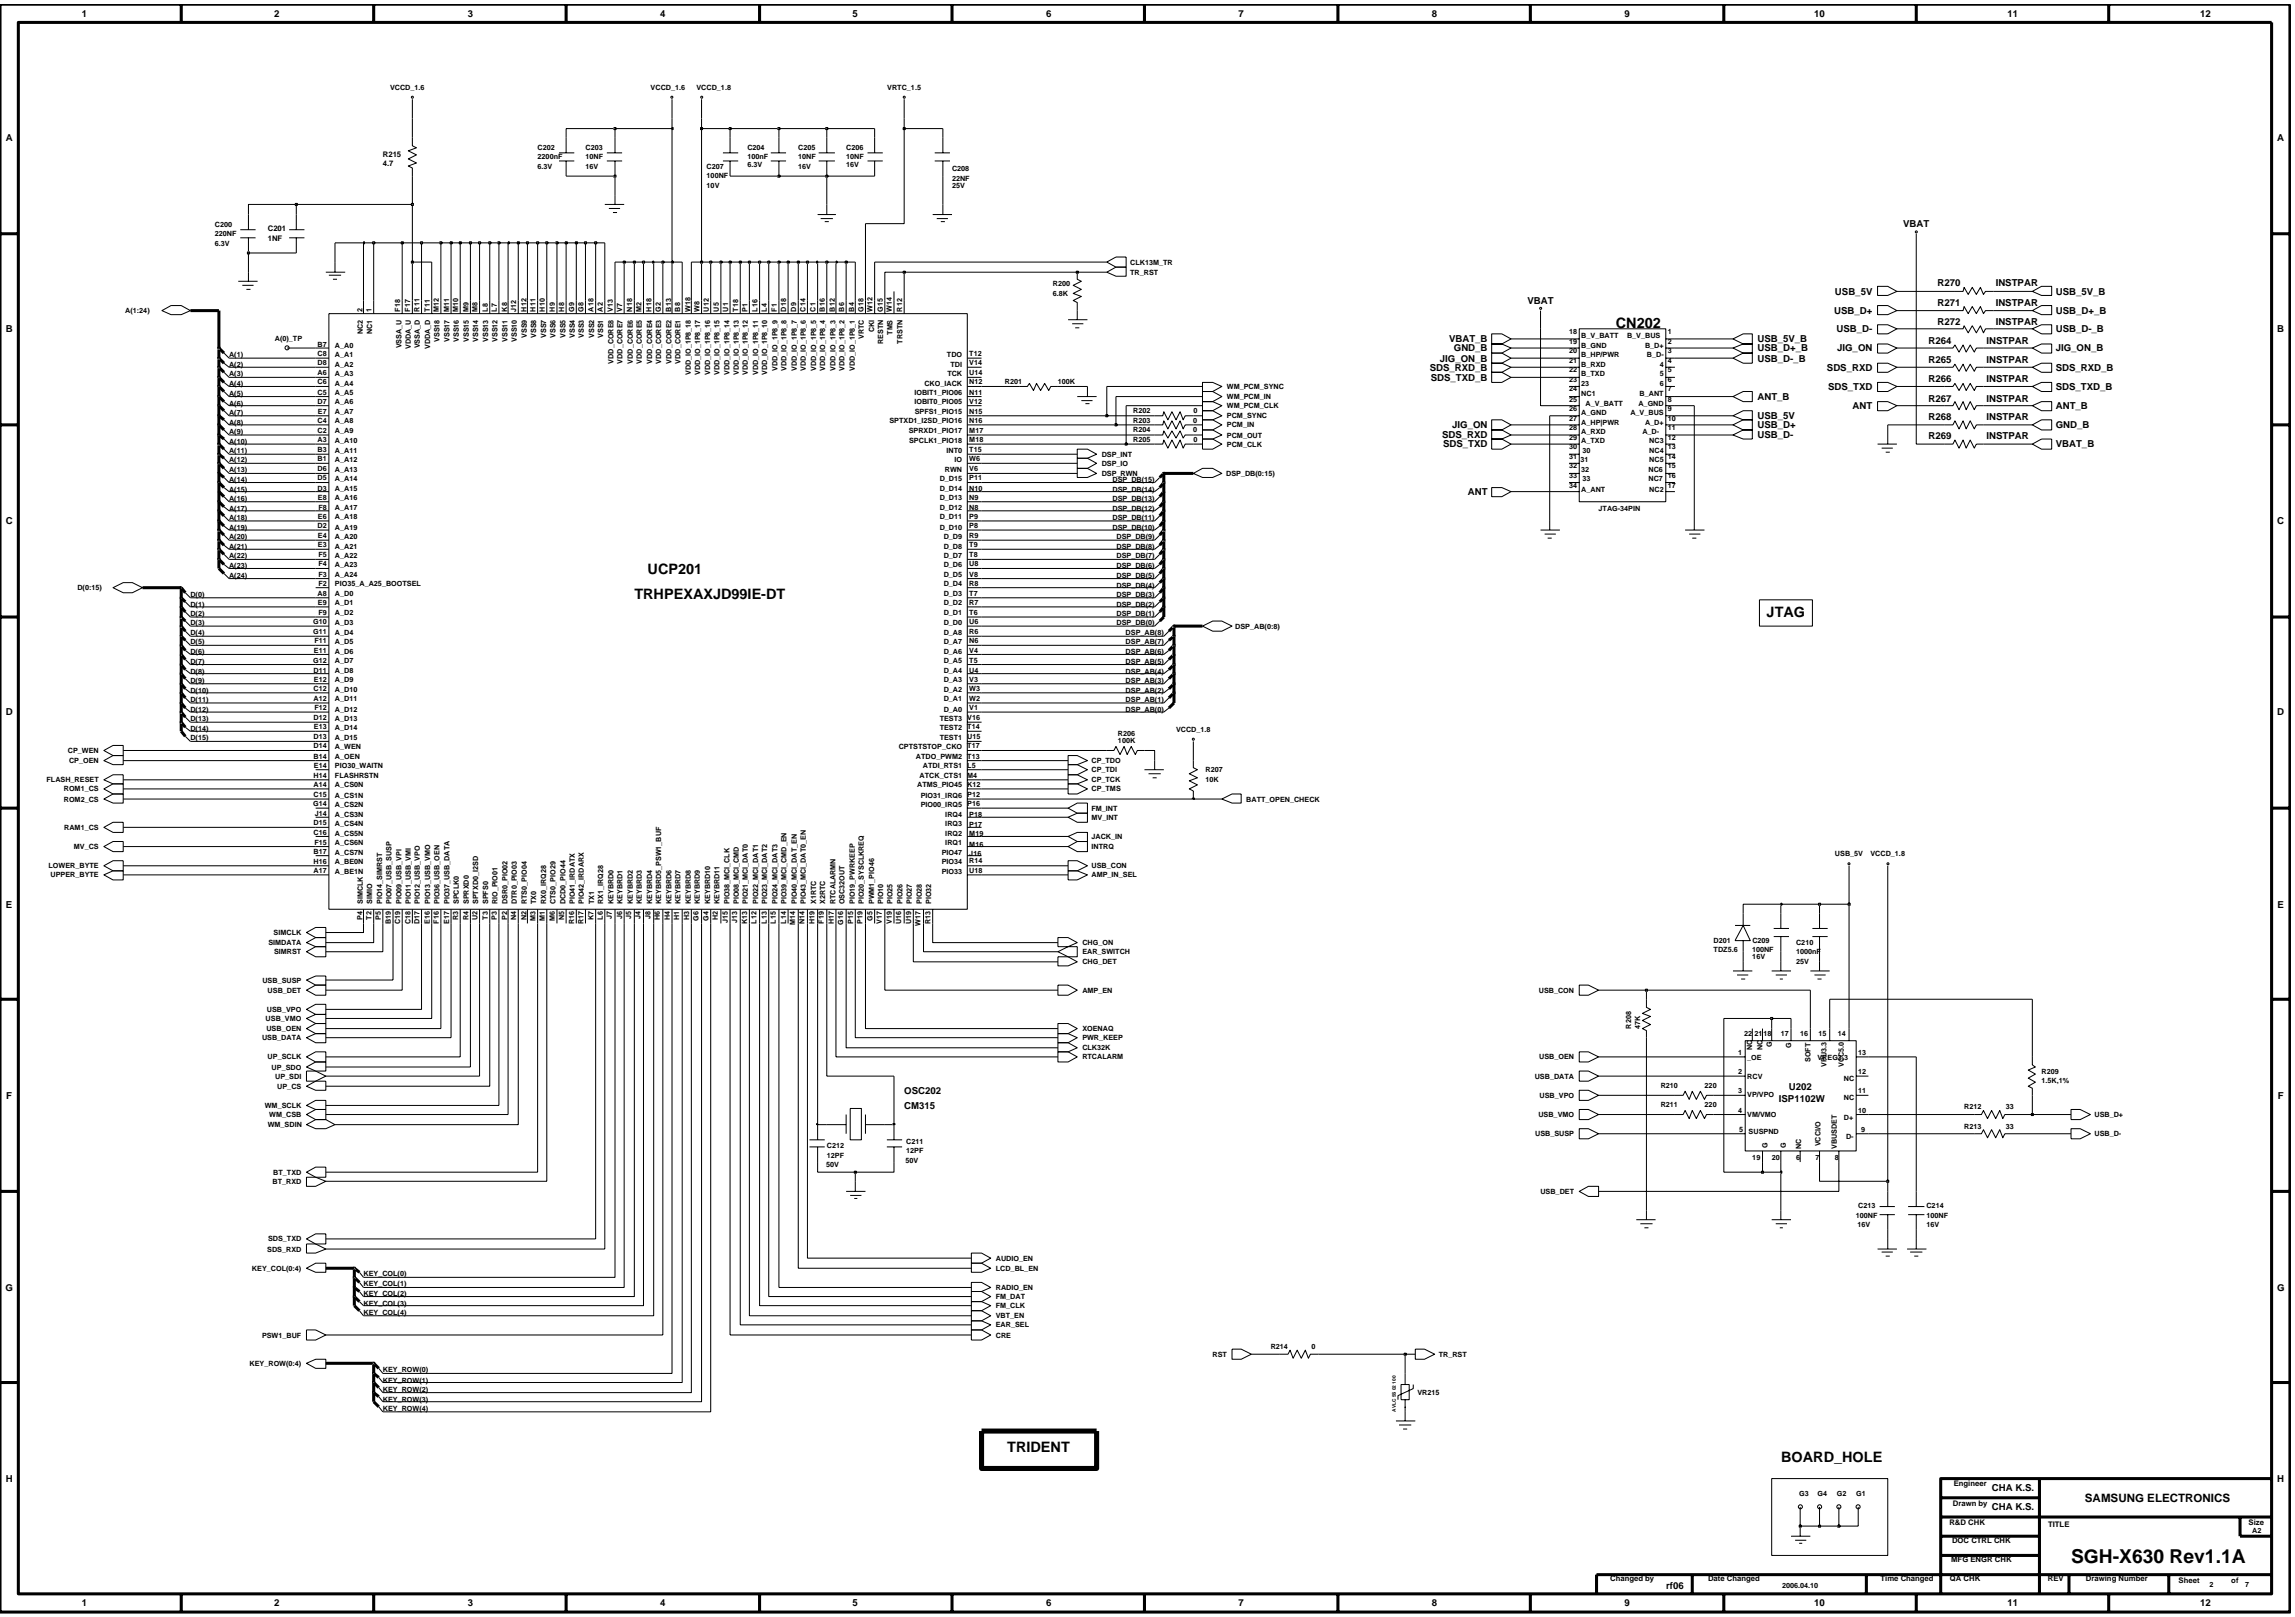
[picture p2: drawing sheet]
<svg xmlns="http://www.w3.org/2000/svg" width="192mm" height="135mm" viewBox="0 0 192 135" stroke-linecap="round" stroke-linejoin="round" font-family="sans-serif">
<defs><g id="words">
<text font-size="1.6" x="173.2" y="130.6">SGH-X630 Rev1.1A</text>
<g font-size="1.2">
<text x="135.1" y="27.4">CN202</text>
<text x="54.1" y="48">UCP201</text>
<text x="53" y="50.1">TRHPEXAXJD99IE-DT</text>
<text x="147.7" y="51.6">JTAG</text>
<text x="84.2" y="121.4">TRIDENT</text>
<text x="148.9" y="122.3">BOARD_HOLE</text>
</g>
<text font-size="1" x="174.3" y="125.6">SAMSUNG ELECTRONICS</text>
<g font-size=".8">
<text x="6.8" y="1.4">1</text>
<text x="22.9" y="1.4">2</text>
<text x="39.1" y="1.4">3</text>
<text x="55.2" y="1.4">4</text>
<text x="71.3" y="1.4">5</text>
<text x="87.5" y="1.4">6</text>
<text x="103.6" y="1.4">7</text>
<text x="119.7" y="1.4">8</text>
<text x="135.8" y="1.4">9</text>
<text x="151.7" y="1.4">10</text>
<text x="167.9" y="1.4">11</text>
<text x="184" y="1.4">12</text>
<text x=".5" y="11.8">A</text>
<text x="190.4" y="11.8">A</text>
<text x="159.1" y="19">VBAT</text>
<text x="162" y="23.9">R270</text>
<text x="166.9" y="23.9">INSTPAR</text>
<text x=".5" y="27.8">B</text>
<text x="121.2" y="28.6">VBAT_B</text>
<text x="121.6" y="29.4">GND_B</text>
<text x="127.7" y="25.4">VBAT</text>
<text x="146.9" y="29.4">USB_D+_B</text>
<text x="146.9" y="28.6">USB_5V_B</text>
<text x="153.4" y="26.3">USB_D+</text>
<text x="153.4" y="24.6">USB_5V</text>
<text x="153.6" y="27.8">USB_D-</text>
<text x="153.6" y="29.4">JIG_ON</text>
<text x="161.2" y="28.8">R264</text>
<text x="162" y="25.5">R271</text>
<text x="162" y="27.2">R272</text>
<text x="166.1" y="28.8">INSTPAR</text>
<text x="166.9" y="25.5">INSTPAR</text>
<text x="166.9" y="27.2">INSTPAR</text>
<text x="171.9" y="29.4">JIG_ON_B</text>
<text x="171.9" y="27.8">USB_D-_B</text>
<text x="171.9" y="26.3">USB_D+_B</text>
<text x="171.9" y="24.6">USB_5V_B</text>
<text x="190.4" y="27.8">B</text>
<text x="119.5" y="31">SDS_RXD_B</text>
<text x="119.6" y="31.8">SDS_TXD_B</text>
<text x="120.4" y="30.2">JIG_ON_B</text>
<text x="121.4" y="35.8">JIG_ON</text>
<text x="146.9" y="33.4">ANT_B</text>
<text x="146.9" y="30.2">USB_D-_B</text>
<text x="146.9" y="35.8">USB_D+</text>
<text x="146.9" y="35">USB_5V</text>
<text x="152.8" y="31">SDS_RXD</text>
<text x="152.8" y="32.6">SDS_TXD</text>
<text x="154.9" y="34.2">ANT</text>
<text x="161.2" y="30.4">R265</text>
<text x="161.2" y="35.1">R268</text>
<text x="161.2" y="33.6">R267</text>
<text x="161.2" y="32">R266</text>
<text x="166.1" y="30.4">INSTPAR</text>
<text x="166.1" y="35.1">INSTPAR</text>
<text x="166.1" y="33.6">INSTPAR</text>
<text x="166.1" y="32">INSTPAR</text>
<text x="171.9" y="31">SDS_RXD_B</text>
<text x="171.9" y="32.6">SDS_TXD_B</text>
<text x="171.9" y="34.2">ANT_B</text>
<text x="171.9" y="35.8">GND_B</text>
<text x="120.6" y="36.7">SDS_RXD</text>
<text x="120.7" y="37.4">SDS_TXD</text>
<text x="122.7" y="41.4">ANT</text>
<text x="146.9" y="36.7">USB_D-</text>
<text x="161.2" y="36.7">R269</text>
<text x="166.1" y="36.7">INSTPAR</text>
<text x="171.9" y="37.4">VBAT_B</text>
<text x=".5" y="43.8">C</text>
<text x="190.4" y="43.8">C</text>
<text x=".5" y="59.8">D</text>
<text x="190.4" y="59.8">D</text>
<text x=".5" y="75.9">E</text>
<text x="190.4" y="75.9">E</text>
<text x=".5" y="91.9">F</text>
<text x="75.6" y="92.7">CM315</text>
<text x="75.6" y="91.4">OSC202</text>
<text x="148.7" y="92.2">ISP1102W</text>
<text x="149.6" y="91.2">U202</text>
<text x="190.5" y="91.9">F</text>
<text x=".5" y="107.9">G</text>
<text x="190.4" y="107.9">G</text>
<text x=".5" y="123.9">H</text>
<text x="166.5" y="124.7">CHA K.S.</text>
<text x="190.4" y="123.9">H</text>
<text x="166.5" y="126.3">CHA K.S.</text>
<text x="6.8" y="134.3">1</text>
<text x="22.9" y="134.3">2</text>
<text x="39.1" y="134.3">3</text>
<text x="55.2" y="134.3">4</text>
<text x="71.3" y="134.3">5</text>
<text x="87.5" y="134.3">6</text>
<text x="103.6" y="134.3">7</text>
<text x="119.7" y="134.3">8</text>
<text x="135.8" y="134.3">9</text>
<text x="139.3" y="132.9">rf06</text>
<text x="151.7" y="134.3">10</text>
<text x="167.9" y="134.3">11</text>
<text x="184" y="134.3">12</text>
</g>
<g font-size=".6">
<text x="32.6" y="7.5">VCCD_1.6</text>
<text x="54.4" y="7.5">VCCD_1.6</text>
<text x="58.2" y="7.5">VCCD_1.8</text>
<text x="74.2" y="7.5">VRTC_1.5</text>
<text x="32" y="13.1">R215</text>
<text x="32" y="13.9">4.7</text>
<text x="45" y="12.5">C202</text>
<text x="45" y="14.1">6.3V</text>
<text x="45" y="13.3">2200nF</text>
<text x="49" y="12.5">C203</text>
<text x="49" y="14.1">16V</text>
<text x="49" y="13.3">10NF</text>
<text x="59.1" y="14.1">C207</text>
<text x="59.1" y="14.9">100NF</text>
<text x="59.1" y="15.7">10V</text>
<text x="62.5" y="13.3">100nF</text>
<text x="62.5" y="14">6.3V</text>
<text x="62.5" y="12.5">C204</text>
<text x="66.7" y="13.3">10NF</text>
<text x="66.7" y="12.5">C205</text>
<text x="66.7" y="14.1">16V</text>
<text x="70.7" y="13.3">10NF</text>
<text x="70.7" y="14">16V</text>
<text x="70.7" y="12.5">C206</text>
<text x="79.6" y="15.7">25V</text>
<text x="79.6" y="15.1">22NF</text>
<text x="79.6" y="14.3">C208</text>
<text x="18" y="19.7">220NF</text>
<text x="18" y="20.6">6.3V</text>
<text x="18" y="19">C200</text>
<text x="22.4" y="19.3">C201</text>
<text x="22.4" y="20.1">1NF</text>
<text x="88" y="23.9">R200</text>
<text x="94.5" y="23">TR_RST</text>
<text x="94.5" y="22.1">CLK13M_TR</text>
<text x="10.5" y="26.2">A(1:24)</text>
<text x="19.2" y="29.9">A(1)</text>
<text x="23" y="28.5">A(0)_TP</text>
<text x="26.6" y="29">B7</text>
<text x="26.6" y="29.8">C8</text>
<text x="28" y="29.1">A_A0</text>
<text x="28" y="29.8">A_A1</text>
<text x="30.3" y="26.1" transform="rotate(-90 30.3 26.1)">2</text>
<text x="30.3" y="27.9" transform="rotate(-90 30.3 27.9)">NC2</text>
<text x="31.1" y="26.1" transform="rotate(-90 31.1 26.1)">1</text>
<text x="31.1" y="27.9" transform="rotate(-90 31.1 27.9)">NC1</text>
<text x="33.5" y="26.1" transform="rotate(-90 33.5 26.1)">F18</text>
<text x="33.6" y="29.1" transform="rotate(-90 33.6 29.1)">VSSA_U</text>
<text x="34.3" y="26.1" transform="rotate(-90 34.3 26.1)">F17</text>
<text x="34.4" y="29.2" transform="rotate(-90 34.4 29.2)">VDDA_U</text>
<text x="35.1" y="26.1" transform="rotate(-90 35.1 26.1)">R11</text>
<text x="35.1" y="29.1" transform="rotate(-90 35.1 29.1)">VSSA_D</text>
<text x="35.9" y="26.1" transform="rotate(-90 35.9 26.1)">T11</text>
<text x="36" y="29.2" transform="rotate(-90 36 29.2)">VDDA_D</text>
<text x="36.7" y="26.1" transform="rotate(-90 36.7 26.1)">M12</text>
<text x="36.7" y="28.6" transform="rotate(-90 36.7 28.6)">VSS18</text>
<text x="37.5" y="26.1" transform="rotate(-90 37.5 26.1)">M11</text>
<text x="37.6" y="28.6" transform="rotate(-90 37.6 28.6)">VSS17</text>
<text x="38.3" y="26.1" transform="rotate(-90 38.3 26.1)">M10</text>
<text x="38.4" y="28.6" transform="rotate(-90 38.4 28.6)">VSS16</text>
<text x="39.2" y="26.1" transform="rotate(-90 39.2 26.1)">M9</text>
<text x="39.2" y="28.6" transform="rotate(-90 39.2 28.6)">VSS15</text>
<text x="39.9" y="26.1" transform="rotate(-90 39.9 26.1)">M8</text>
<text x="40" y="28.6" transform="rotate(-90 40 28.6)">VSS14</text>
<text x="40.8" y="26.1" transform="rotate(-90 40.8 26.1)">L8</text>
<text x="40.8" y="28.6" transform="rotate(-90 40.8 28.6)">VSS13</text>
<text x="41.5" y="26.1" transform="rotate(-90 41.5 26.1)">L7</text>
<text x="41.6" y="28.6" transform="rotate(-90 41.6 28.6)">VSS12</text>
<text x="42.4" y="26.1" transform="rotate(-90 42.4 26.1)">K8</text>
<text x="42.4" y="28.6" transform="rotate(-90 42.4 28.6)">VSS11</text>
<text x="43.2" y="26.1" transform="rotate(-90 43.2 26.1)">J12</text>
<text x="43.2" y="28.6" transform="rotate(-90 43.2 28.6)">VSS10</text>
<text x="44" y="26.1" transform="rotate(-90 44 26.1)">H12</text>
<text x="44.1" y="28.3" transform="rotate(-90 44.1 28.3)">VSS9</text>
<text x="44.8" y="26.1" transform="rotate(-90 44.8 26.1)">H11</text>
<text x="44.8" y="28.3" transform="rotate(-90 44.8 28.3)">VSS8</text>
<text x="45.5" y="26.1" transform="rotate(-90 45.5 26.1)">H10</text>
<text x="45.7" y="28.3" transform="rotate(-90 45.7 28.3)">VSS7</text>
<text x="46.4" y="26.1" transform="rotate(-90 46.4 26.1)">H9</text>
<text x="46.4" y="28.3" transform="rotate(-90 46.4 28.3)">VSS6</text>
<text x="47.2" y="26.1" transform="rotate(-90 47.2 26.1)">H8</text>
<text x="47.3" y="28.3" transform="rotate(-90 47.3 28.3)">VSS5</text>
<text x="48" y="26.1" transform="rotate(-90 48 26.1)">G9</text>
<text x="48.1" y="28.3" transform="rotate(-90 48.1 28.3)">VSS4</text>
<text x="48.8" y="26.1" transform="rotate(-90 48.8 26.1)">G8</text>
<text x="48.8" y="28.3" transform="rotate(-90 48.8 28.3)">VSS3</text>
<text x="49.6" y="26.1" transform="rotate(-90 49.6 26.1)">A18</text>
<text x="49.7" y="28.3" transform="rotate(-90 49.7 28.3)">VSS2</text>
<text x="50.4" y="26.1" transform="rotate(-90 50.4 26.1)">A2</text>
<text x="50.4" y="28.3" transform="rotate(-90 50.4 28.3)">VSS1</text>
<text x="51.3" y="26.1" transform="rotate(-90 51.3 26.1)">V13</text>
<text x="52" y="26.1" transform="rotate(-90 52 26.1)">V7</text>
<text x="52.9" y="26.1" transform="rotate(-90 52.9 26.1)">N18</text>
<text x="53.6" y="26.1" transform="rotate(-90 53.6 26.1)">M2</text>
<text x="54.5" y="26.1" transform="rotate(-90 54.5 26.1)">H18</text>
<text x="55.3" y="26.1" transform="rotate(-90 55.3 26.1)">G2</text>
<text x="56.1" y="26.1" transform="rotate(-90 56.1 26.1)">B13</text>
<text x="56.9" y="26.1" transform="rotate(-90 56.9 26.1)">B8</text>
<text x="57.7" y="26.1" transform="rotate(-90 57.7 26.1)">W18</text>
<text x="58.5" y="26.1" transform="rotate(-90 58.5 26.1)">W8</text>
<text x="59.3" y="26.1" transform="rotate(-90 59.3 26.1)">U12</text>
<text x="60.1" y="26.1" transform="rotate(-90 60.1 26.1)">U5</text>
<text x="60.9" y="26.1" transform="rotate(-90 60.9 26.1)">U1</text>
<text x="61.7" y="26.1" transform="rotate(-90 61.7 26.1)">T18</text>
<text x="62.5" y="26.1" transform="rotate(-90 62.5 26.1)">P1</text>
<text x="63.3" y="26.1" transform="rotate(-90 63.3 26.1)">L16</text>
<text x="64.1" y="26.1" transform="rotate(-90 64.1 26.1)">L4</text>
<text x="65" y="26.1" transform="rotate(-90 65 26.1)">F1</text>
<text x="65.7" y="26.1" transform="rotate(-90 65.7 26.1)">D18</text>
<text x="66.6" y="26.1" transform="rotate(-90 66.6 26.1)">D9</text>
<text x="67.3" y="26.1" transform="rotate(-90 67.3 26.1)">C14</text>
<text x="68.2" y="26.1" transform="rotate(-90 68.2 26.1)">C1</text>
<text x="69" y="26.1" transform="rotate(-90 69 26.1)">B16</text>
<text x="69.8" y="26.1" transform="rotate(-90 69.8 26.1)">B12</text>
<text x="70.6" y="26.1" transform="rotate(-90 70.6 26.1)">B6</text>
<text x="71.4" y="26.1" transform="rotate(-90 71.4 26.1)">B4</text>
<text x="72.2" y="26.1" transform="rotate(-90 72.2 26.1)">G18</text>
<text x="72.2" y="28.4" transform="rotate(-90 72.2 28.4)">VRTC</text>
<text x="73" y="26.1" transform="rotate(-90 73 26.1)">W12</text>
<text x="73.1" y="27.8" transform="rotate(-90 73.1 27.8)">CKI</text>
<text x="73.8" y="26.1" transform="rotate(-90 73.8 26.1)">G15</text>
<text x="73.9" y="28.8" transform="rotate(-90 73.9 28.8)">RESTN</text>
<text x="74.6" y="26.1" transform="rotate(-90 74.6 26.1)">W14</text>
<text x="74.6" y="28" transform="rotate(-90 74.6 28)">TMS</text>
<text x="75.4" y="26.1" transform="rotate(-90 75.4 26.1)">R12</text>
<text x="75.5" y="28.7" transform="rotate(-90 75.5 28.7)">TRSTN</text>
<text x="79.2" y="29.8">TDO</text>
<text x="81" y="29.8">T12</text>
<text x="88" y="24.8">6.8K</text>
<text x="131.2" y="28.8">19</text>
<text x="131.2" y="29.5">20</text>
<text x="131.2" y="27.9">18</text>
<text x="132.2" y="29.1">B_GND</text>
<text x="132.2" y="29.9">B_HP/PWR</text>
<text x="132.2" y="28.3">B_V_BATT</text>
<text x="136" y="28.3">B_V_BUS</text>
<text x="137.6" y="29.1">B_D+</text>
<text x="137.7" y="29.9">B_D-</text>
<text x="139.5" y="28.8">2</text>
<text x="139.5" y="29.5">3</text>
<text x="139.5" y="27.9">1</text>
<text x="19.2" y="33.9">A(6)</text>
<text x="19.2" y="33.1">A(5)</text>
<text x="19.2" y="32.3">A(4)</text>
<text x="19.2" y="31.5">A(3)</text>
<text x="19.2" y="30.7">A(2)</text>
<text x="19.2" y="35.5">A(8)</text>
<text x="19.2" y="34.7">A(7)</text>
<text x="26.6" y="31.4">A6</text>
<text x="26.6" y="32.1">C6</text>
<text x="26.6" y="33">C5</text>
<text x="26.6" y="33.7">D7</text>
<text x="26.6" y="35.4">C4</text>
<text x="26.6" y="30.5">D8</text>
<text x="26.6" y="34.6">E7</text>
<text x="28" y="31.4">A_A3</text>
<text x="28" y="32.3">A_A4</text>
<text x="28" y="33">A_A5</text>
<text x="28" y="33.8">A_A6</text>
<text x="28" y="34.6">A_A7</text>
<text x="28" y="35.4">A_A8</text>
<text x="28" y="30.7">A_A2</text>
<text x="51.3" y="30.4" transform="rotate(-90 51.3 30.4)">VDD_CORE8</text>
<text x="52.1" y="30.4" transform="rotate(-90 52.1 30.4)">VDD_CORE7</text>
<text x="52.9" y="30.4" transform="rotate(-90 52.9 30.4)">VDD_CORE6</text>
<text x="53.7" y="30.4" transform="rotate(-90 53.7 30.4)">VDD_CORE5</text>
<text x="54.5" y="30.4" transform="rotate(-90 54.5 30.4)">VDD_CORE4</text>
<text x="55.3" y="30.4" transform="rotate(-90 55.3 30.4)">VDD_CORE3</text>
<text x="56.1" y="30.4" transform="rotate(-90 56.1 30.4)">VDD_CORE2</text>
<text x="56.9" y="30.4" transform="rotate(-90 56.9 30.4)">VDD_CORE1</text>
<text x="57.8" y="31.4" transform="rotate(-90 57.8 31.4)">VDD_IO_1P8_18</text>
<text x="58.5" y="31.4" transform="rotate(-90 58.5 31.4)">VDD_IO_1P8_17</text>
<text x="59.4" y="31.4" transform="rotate(-90 59.4 31.4)">VDD_IO_1P8_16</text>
<text x="60.1" y="31.4" transform="rotate(-90 60.1 31.4)">VDD_IO_1P8_15</text>
<text x="61" y="31.4" transform="rotate(-90 61 31.4)">VDD_IO_1P8_14</text>
<text x="61.8" y="31.4" transform="rotate(-90 61.8 31.4)">VDD_IO_1P8_13</text>
<text x="62.5" y="31.4" transform="rotate(-90 62.5 31.4)">VDD_IO_1P8_12</text>
<text x="63.4" y="31.4" transform="rotate(-90 63.4 31.4)">VDD_IO_1P8_11</text>
<text x="64.1" y="31.4" transform="rotate(-90 64.1 31.4)">VDD_IO_1P8_10</text>
<text x="65" y="31" transform="rotate(-90 65 31)">VDD_IO_1P8_9</text>
<text x="65.8" y="31" transform="rotate(-90 65.8 31)">VDD_IO_1P8_8</text>
<text x="66.6" y="31" transform="rotate(-90 66.6 31)">VDD_IO_1P8_7</text>
<text x="67.4" y="31" transform="rotate(-90 67.4 31)">VDD_IO_1P8_6</text>
<text x="68.2" y="31" transform="rotate(-90 68.2 31)">VDD_IO_1P8_5</text>
<text x="69" y="31" transform="rotate(-90 69 31)">VDD_IO_1P8_4</text>
<text x="69.9" y="31" transform="rotate(-90 69.9 31)">VDD_IO_1P8_3</text>
<text x="70.6" y="31" transform="rotate(-90 70.6 31)">VDD_IO_1P8_2</text>
<text x="71.5" y="31" transform="rotate(-90 71.5 31)">VDD_IO_1P8_1</text>
<text x="74.4" y="35.4">SPTXD1_I2SD_PIO16</text>
<text x="76.5" y="33.8">IOBIT0_PIO05</text>
<text x="76.5" y="33">IOBIT1_PIO06</text>
<text x="76.5" y="34.6">SPFS1_PIO15</text>
<text x="77.3" y="32.3">CKO_IACK</text>
<text x="79.2" y="31.4">TCK</text>
<text x="79.5" y="30.7">TDI</text>
<text x="81" y="35.4">N16</text>
<text x="81" y="31.4">U14</text>
<text x="81" y="30.5">V14</text>
<text x="81" y="32.1">N12</text>
<text x="81" y="33.7">V12</text>
<text x="81" y="34.6">N15</text>
<text x="81" y="33">N11</text>
<text x="84" y="32.1">R201</text>
<text x="88.5" y="32.1">100K</text>
<text x="94.8" y="35.4">R203</text>
<text x="94.8" y="34.5">R202</text>
<text x="99.8" y="35.4">0</text>
<text x="99.8" y="34.5">0</text>
<text x="102.6" y="33.4">WM_PCM_IN</text>
<text x="102.6" y="34.1">WM_PCM_CLK</text>
<text x="102.6" y="32.5">WM_PCM_SYNC</text>
<text x="102.6" y="35">PCM_SYNC</text>
<text x="102.6" y="35.7">PCM_IN</text>
<text x="131.2" y="30.4">21</text>
<text x="131.2" y="31.1">22</text>
<text x="131.2" y="35.2">27</text>
<text x="131.2" y="35.9">28</text>
<text x="131.2" y="33.6">25</text>
<text x="131.2" y="34.3">26</text>
<text x="131.2" y="32">23</text>
<text x="131.2" y="32.7">24</text>
<text x="132.2" y="33.1">NC1</text>
<text x="132.2" y="30.7">B_RXD</text>
<text x="132.2" y="31.5">B_TXD</text>
<text x="132.2" y="34.7">A_GND</text>
<text x="132.2" y="35.5">A_HP|PWR</text>
<text x="132.2" y="32.3">23</text>
<text x="132.6" y="33.9">A_V_BATT</text>
<text x="136.3" y="34.7">A_V_BUS</text>
<text x="137" y="33.9">A_GND</text>
<text x="137.1" y="33.1">B_ANT</text>
<text x="137.6" y="35.5">A_D+</text>
<text x="138.8" y="30.7">4</text>
<text x="138.8" y="31.5">5</text>
<text x="138.8" y="32.3">6</text>
<text x="139.5" y="33.6">8</text>
<text x="139.5" y="34.3">9</text>
<text x="139.5" y="32.7">7</text>
<text x="139.5" y="30.4">4</text>
<text x="139.5" y="31.1">5</text>
<text x="139.5" y="32">6</text>
<text x="139.5" y="35.2">10</text>
<text x="139.5" y="35.9">11</text>
<text x="19.2" y="39.5">A(13)</text>
<text x="19.2" y="38.7">A(12)</text>
<text x="19.2" y="37.9">A(11)</text>
<text x="19.2" y="37.1">A(10)</text>
<text x="19.2" y="41.9">A(16)</text>
<text x="19.2" y="41.1">A(15)</text>
<text x="19.2" y="40.3">A(14)</text>
<text x="19.2" y="36.3">A(9)</text>
<text x="26.6" y="37">A3</text>
<text x="26.6" y="36.2">C2</text>
<text x="26.6" y="37.8">B3</text>
<text x="26.6" y="38.6">B1</text>
<text x="26.6" y="39.4">D6</text>
<text x="26.6" y="40.2">D5</text>
<text x="26.6" y="41">D3</text>
<text x="26.6" y="41.8">E8</text>
<text x="28" y="37">A_A10</text>
<text x="28" y="36.2">A_A9</text>
<text x="28" y="37.8">A_A11</text>
<text x="28" y="38.6">A_A12</text>
<text x="28" y="39.5">A_A13</text>
<text x="28" y="40.2">A_A14</text>
<text x="28" y="41.1">A_A15</text>
<text x="28" y="41.8">A_A16</text>
<text x="76" y="36.2">SPRXD1_PIO17</text>
<text x="76" y="37">SPCLK1_PIO18</text>
<text x="78.6" y="41.8">D_D13</text>
<text x="78.6" y="41.1">D_D14</text>
<text x="78.6" y="40.2">D_D15</text>
<text x="79" y="39.5">RWN</text>
<text x="79.1" y="37.8">INT0</text>
<text x="79.8" y="38.6">IO</text>
<text x="81" y="37">M18</text>
<text x="81" y="39.4">V6</text>
<text x="81" y="37.8">T15</text>
<text x="81" y="38.6">W6</text>
<text x="81" y="41.8">N9</text>
<text x="81" y="41">N10</text>
<text x="81" y="40.2">P11</text>
<text x="81" y="36.2">M17</text>
<text x="92.1" y="38.2">DSP_INT</text>
<text x="92.1" y="38.9">DSP_IO</text>
<text x="92.1" y="39.8">DSP_RWN</text>
<text x="93" y="41.9">DSP_DB(13)</text>
<text x="93" y="41.1">DSP_DB(14)</text>
<text x="93" y="40.3">DSP_DB(15)</text>
<text x="94.8" y="36.1">R204</text>
<text x="94.8" y="37">R205</text>
<text x="99.8" y="36.1">0</text>
<text x="99.8" y="37">0</text>
<text x="102.5" y="39.8">DSP_DB(0:15)</text>
<text x="102.6" y="36.6">PCM_OUT</text>
<text x="102.6" y="37.3">PCM_CLK</text>
<text x="131.2" y="36.8">29</text>
<text x="131.2" y="40">33</text>
<text x="131.2" y="37.6">30</text>
<text x="131.2" y="38.4">31</text>
<text x="131.2" y="39.2">32</text>
<text x="131.2" y="40.8">34</text>
<text x="132.1" y="38.7">31</text>
<text x="132.2" y="36.3">A_RXD</text>
<text x="132.2" y="37">A_TXD</text>
<text x="132.2" y="39.5">32</text>
<text x="132.2" y="41.1">A_ANT</text>
<text x="132.3" y="40.3">33</text>
<text x="132.3" y="37.9">30</text>
<text x="137.3" y="36.3">A_D-</text>
<text x="137.8" y="39.5">NC6</text>
<text x="137.8" y="40.3">NC7</text>
<text x="137.9" y="41.1">NC2</text>
<text x="137.9" y="37">NC3</text>
<text x="137.9" y="37.9">NC4</text>
<text x="137.9" y="38.7">NC5</text>
<text x="139.5" y="40.8">17</text>
<text x="139.5" y="36.8">12</text>
<text x="139.5" y="37.6">13</text>
<text x="139.5" y="38.4">14</text>
<text x="139.5" y="39.2">15</text>
<text x="139.5" y="40">16</text>
<text x="19.2" y="47.5">A(23)</text>
<text x="19.2" y="46.7">A(22)</text>
<text x="19.2" y="45.9">A(21)</text>
<text x="19.2" y="45.1">A(20)</text>
<text x="19.2" y="44.3">A(19)</text>
<text x="19.2" y="43.5">A(18)</text>
<text x="19.2" y="42.7">A(17)</text>
<text x="26.6" y="44.1">D2</text>
<text x="26.6" y="45.8">E3</text>
<text x="26.6" y="43.4">E6</text>
<text x="26.6" y="45">E4</text>
<text x="26.6" y="46.6">F5</text>
<text x="26.6" y="47.4">F4</text>
<text x="26.6" y="42.6">F8</text>
<text x="28" y="45">A_A20</text>
<text x="28" y="45.9">A_A21</text>
<text x="28" y="46.6">A_A22</text>
<text x="28" y="47.4">A_A23</text>
<text x="28" y="42.7">A_A17</text>
<text x="28" y="43.4">A_A18</text>
<text x="28" y="44.3">A_A19</text>
<text x="78.6" y="44.3">D_D10</text>
<text x="78.6" y="43.4">D_D11</text>
<text x="78.6" y="42.7">D_D12</text>
<text x="78.9" y="47.4">D_D6</text>
<text x="78.9" y="46.6">D_D7</text>
<text x="78.9" y="45.9">D_D8</text>
<text x="78.9" y="45">D_D9</text>
<text x="81" y="47.4">U8</text>
<text x="81" y="46.6">T8</text>
<text x="81" y="45.8">T9</text>
<text x="81" y="45">R9</text>
<text x="81" y="44.1">P8</text>
<text x="81" y="43.4">P9</text>
<text x="81" y="42.6">N8</text>
<text x="93" y="43.5">DSP_DB(11)</text>
<text x="93" y="42.7">DSP_DB(12)</text>
<text x="93" y="44.3">DSP_DB(10)</text>
<text x="93.4" y="45.9">DSP_DB(8)</text>
<text x="93.4" y="45.1">DSP_DB(9)</text>
<text x="93.4" y="47.5">DSP_DB(6)</text>
<text x="93.4" y="46.7">DSP_DB(7)</text>
<text x="133.7" y="42.7">JTAG-34PIN</text>
<text x="6.5" y="49.3">D(0:15)</text>
<text x="15.9" y="50.7">D(1)</text>
<text x="15.9" y="49.9">D(0)</text>
<text x="15.9" y="53.9">D(5)</text>
<text x="15.9" y="53.1">D(4)</text>
<text x="15.9" y="52.3">D(3)</text>
<text x="15.9" y="51.5">D(2)</text>
<text x="19.2" y="48.3">A(24)</text>
<text x="26.2" y="52.2">G10</text>
<text x="26.2" y="53">G11</text>
<text x="26.3" y="53.8">F11</text>
<text x="26.6" y="49.8">A8</text>
<text x="26.6" y="50.6">E9</text>
<text x="26.6" y="49">F2</text>
<text x="26.6" y="51.4">F9</text>
<text x="26.6" y="48.2">F3</text>
<text x="28" y="53.1">A_D4</text>
<text x="28" y="53.8">A_D5</text>
<text x="28" y="49">PIO35_A_A25_BOOTSEL</text>
<text x="28" y="49.9">A_D0</text>
<text x="28" y="50.6">A_D1</text>
<text x="28" y="51.5">A_D2</text>
<text x="28" y="52.2">A_D3</text>
<text x="28" y="48.2">A_A24</text>
<text x="78.9" y="50.6">D_D2</text>
<text x="78.9" y="49.9">D_D3</text>
<text x="78.9" y="49">D_D4</text>
<text x="78.9" y="48.2">D_D5</text>
<text x="78.9" y="53.8">D_A7</text>
<text x="78.9" y="53.1">D_A8</text>
<text x="78.9" y="52.2">D_D0</text>
<text x="78.9" y="51.5">D_D1</text>
<text x="81" y="49.8">T7</text>
<text x="81" y="49">R8</text>
<text x="81" y="48.2">V8</text>
<text x="81" y="53.8">N6</text>
<text x="81" y="53">R6</text>
<text x="81" y="52.2">U6</text>
<text x="81" y="51.4">T6</text>
<text x="81" y="50.6">R7</text>
<text x="93.4" y="50.7">DSP_DB(2)</text>
<text x="93.4" y="49.9">DSP_DB(3)</text>
<text x="93.4" y="49.1">DSP_DB(4)</text>
<text x="93.4" y="48.3">DSP_DB(5)</text>
<text x="93.4" y="52.3">DSP_DB(0)</text>
<text x="93.4" y="51.5">DSP_DB(1)</text>
<text x="94.1" y="53.9">DSP_AB(7)</text>
<text x="94.1" y="53.1">DSP_AB(8)</text>
<text x="103.3" y="52.6">DSP_AB(0:8)</text>
<text x="15.9" y="59.5">D(12)</text>
<text x="15.9" y="58.7">D(11)</text>
<text x="15.9" y="57.9">D(10)</text>
<text x="15.9" y="57.1">D(9)</text>
<text x="15.9" y="56.3">D(8)</text>
<text x="15.9" y="55.5">D(7)</text>
<text x="15.9" y="54.7">D(6)</text>
<text x="26.2" y="55.4">G12</text>
<text x="26.2" y="56.2">D11</text>
<text x="26.2" y="57.8">C12</text>
<text x="26.2" y="58.6">A12</text>
<text x="26.3" y="54.6">E11</text>
<text x="26.3" y="57">E12</text>
<text x="26.3" y="59.4">F12</text>
<text x="28" y="54.7">A_D6</text>
<text x="28" y="55.4">A_D7</text>
<text x="28" y="56.3">A_D8</text>
<text x="28" y="57">A_D9</text>
<text x="28" y="57.9">A_D10</text>
<text x="28" y="58.6">A_D11</text>
<text x="28" y="59.5">A_D12</text>
<text x="78.9" y="59.5">D_A0</text>
<text x="78.9" y="58.6">D_A1</text>
<text x="78.9" y="57.9">D_A2</text>
<text x="78.9" y="57">D_A3</text>
<text x="78.9" y="56.3">D_A4</text>
<text x="78.9" y="55.4">D_A5</text>
<text x="78.9" y="54.7">D_A6</text>
<text x="81" y="59.4">V1</text>
<text x="81" y="58.6">W2</text>
<text x="81" y="57.8">W3</text>
<text x="81" y="57">V3</text>
<text x="81" y="56.2">U4</text>
<text x="81" y="55.4">T5</text>
<text x="81" y="54.6">V4</text>
<text x="94.1" y="57.9">DSP_AB(2)</text>
<text x="94.1" y="57.1">DSP_AB(3)</text>
<text x="94.1" y="56.3">DSP_AB(4)</text>
<text x="94.1" y="55.5">DSP_AB(5)</text>
<text x="94.1" y="54.7">DSP_AB(6)</text>
<text x="94.1" y="59.5">DSP_AB(0)</text>
<text x="94.1" y="58.7">DSP_AB(1)</text>
<text x="3.9" y="65.4">FLASH_RESET</text>
<text x="5.7" y="63">CP_WEN</text>
<text x="5.8" y="63.8">CP_OEN</text>
<text x="15.9" y="61.9">D(15)</text>
<text x="15.9" y="61.1">D(14)</text>
<text x="15.9" y="60.3">D(13)</text>
<text x="26.2" y="63.4">B14</text>
<text x="26.2" y="62.6">D14</text>
<text x="26.2" y="65">H14</text>
<text x="26.2" y="60.2">D12</text>
<text x="26.2" y="61.8">D13</text>
<text x="26.2" y="65.8">A14</text>
<text x="26.3" y="61">E13</text>
<text x="26.3" y="64.2">E14</text>
<text x="28" y="63.5">A_OEN</text>
<text x="28" y="62.6">A_WEN</text>
<text x="28" y="65.1">FLASHRSTN</text>
<text x="28" y="60.3">A_D13</text>
<text x="28" y="61">A_D14</text>
<text x="28" y="61.9">A_D15</text>
<text x="28" y="65.8">A_CS0N</text>
<text x="28" y="64.2">PIO30_WAITN</text>
<text x="75.1" y="62.6">CPTSTSTOP_CKO</text>
<text x="76.6" y="63.5">ATDO_PWM2</text>
<text x="76.7" y="65.8">ATMS_PIO45</text>
<text x="76.9" y="65.1">ATCK_CTS1</text>
<text x="77.2" y="64.2">ATDI_RTS1</text>
<text x="78.6" y="61.9">TEST1</text>
<text x="78.6" y="61">TEST2</text>
<text x="78.6" y="60.3">TEST3</text>
<text x="80.9" y="61.8">U15</text>
<text x="80.9" y="61">T14</text>
<text x="80.9" y="60.2">V16</text>
<text x="80.9" y="62.6">T17</text>
<text x="80.9" y="65">M4</text>
<text x="80.9" y="64.2">L5</text>
<text x="80.9" y="63.4">T13</text>
<text x="80.9" y="65.8">K12</text>
<text x="91.3" y="65.4">CP_TCK</text>
<text x="91.3" y="64.6">CP_TDI</text>
<text x="91.3" y="63.8">CP_TDO</text>
<text x="93.5" y="62.2">100K</text>
<text x="93.5" y="61.6">R206</text>
<text x="98.3" y="61.2">VCCD_1.8</text>
<text x="100.8" y="64.5">R207</text>
<text x="100.8" y="65.4">10K</text>
<text x="5.3" y="66.2">ROM1_CS</text>
<text x="5.3" y="67">ROM2_CS</text>
<text x="5.4" y="69.4">RAM1_CS</text>
<text x="6.2" y="71">MV_CS</text>
<text x="26.2" y="67.4">G14</text>
<text x="26.2" y="66.6">C15</text>
<text x="26.2" y="69">D15</text>
<text x="26.2" y="69.9">C16</text>
<text x="26.2" y="71.4">B17</text>
<text x="26.3" y="70.6">F15</text>
<text x="26.3" y="68.2">J14</text>
<text x="28" y="66.7">A_CS1N</text>
<text x="28" y="67.4">A_CS2N</text>
<text x="28" y="68.3">A_CS3N</text>
<text x="28" y="69">A_CS4N</text>
<text x="28" y="69.9">A_CS5N</text>
<text x="28" y="70.7">A_CS6N</text>
<text x="28" y="71.5">A_CS7N</text>
<text x="77" y="67.4">PIO00_IRQ5</text>
<text x="77" y="66.7">PIO31_IRQ6</text>
<text x="78.7" y="71.5">PIO47</text>
<text x="79" y="70.7">IRQ1</text>
<text x="79" y="69.9">IRQ2</text>
<text x="79" y="69">IRQ3</text>
<text x="79" y="68.3">IRQ4</text>
<text x="80.9" y="67.4">P16</text>
<text x="80.9" y="66.6">P12</text>
<text x="81" y="71.5">J16</text>
<text x="81" y="70.8">M16</text>
<text x="81" y="69.9">M19</text>
<text x="81" y="69.2">P17</text>
<text x="81" y="68.3">P18</text>
<text x="91.3" y="67.8">FM_INT</text>
<text x="91.3" y="66.2">CP_TMS</text>
<text x="91.3" y="71">INTRQ</text>
<text x="91.3" y="70.1">JACK_IN</text>
<text x="91.3" y="68.5">MV_INT</text>
<text x="104.2" y="67">BATT_OPEN_CHECK</text>
<text x="153.4" y="71.6">USB_5V</text>
<text x="156.4" y="71.6">VCCD_1.8</text>
<text x="4.1" y="72.6">LOWER_BYTE</text>
<text x="4.2" y="73.4">UPPER_BYTE</text>
<text x="26.2" y="72.2">H16</text>
<text x="26.2" y="73">A17</text>
<text x="28" y="72.3">A_BE0N</text>
<text x="28" y="73.1">A_BE1N</text>
<text x="30.3" y="76.9" transform="rotate(-90 30.3 76.9)">P4</text>
<text x="30.3" y="75.6" transform="rotate(-90 30.3 75.6)">SIMCLK</text>
<text x="31.1" y="76.9" transform="rotate(-90 31.1 76.9)">T2</text>
<text x="31.1" y="75.6" transform="rotate(-90 31.1 75.6)">SIMIO</text>
<text x="31.8" y="76.9" transform="rotate(-90 31.8 76.9)">P5</text>
<text x="32" y="75.6" transform="rotate(-90 32 75.6)">PIO14_SIMRST</text>
<text x="32.7" y="77.3" transform="rotate(-90 32.7 77.3)">B19</text>
<text x="32.7" y="75.6" transform="rotate(-90 32.7 75.6)">PIO07_USB_SUSP</text>
<text x="33.5" y="77.3" transform="rotate(-90 33.5 77.3)">C19</text>
<text x="33.6" y="75.6" transform="rotate(-90 33.6 75.6)">PIO09_USB_VPI</text>
<text x="34.3" y="77.3" transform="rotate(-90 34.3 77.3)">C18</text>
<text x="34.4" y="75.6" transform="rotate(-90 34.4 75.6)">PIO11_USB_VMI</text>
<text x="35.1" y="77.3" transform="rotate(-90 35.1 77.3)">D17</text>
<text x="35.1" y="75.6" transform="rotate(-90 35.1 75.6)">PIO12_USB_VPO</text>
<text x="35.9" y="77.3" transform="rotate(-90 35.9 77.3)">E16</text>
<text x="36" y="75.6" transform="rotate(-90 36 75.6)">PIO13_USB_VMO</text>
<text x="36.7" y="77.2" transform="rotate(-90 36.7 77.2)">F16</text>
<text x="36.7" y="75.6" transform="rotate(-90 36.7 75.6)">PIO36_USB_OEN</text>
<text x="37.5" y="77.3" transform="rotate(-90 37.5 77.3)">E17</text>
<text x="37.6" y="75.6" transform="rotate(-90 37.6 75.6)">PIO37_USB_DATA</text>
<text x="38.3" y="77" transform="rotate(-90 38.3 77)">R3</text>
<text x="38.4" y="75.6" transform="rotate(-90 38.4 75.6)">SPCLK0</text>
<text x="39.2" y="77" transform="rotate(-90 39.2 77)">R4</text>
<text x="39.2" y="75.6" transform="rotate(-90 39.2 75.6)">SPRXD0</text>
<text x="39.9" y="77" transform="rotate(-90 39.9 77)">U2</text>
<text x="40" y="75.6" transform="rotate(-90 40 75.6)">SPTXD0_I2SD</text>
<text x="40.8" y="76.9" transform="rotate(-90 40.8 76.9)">T3</text>
<text x="40.8" y="75.6" transform="rotate(-90 40.8 75.6)">SPFS0</text>
<text x="41.5" y="76.9" transform="rotate(-90 41.5 76.9)">P3</text>
<text x="41.6" y="75.6" transform="rotate(-90 41.6 75.6)">RIO_PIO01</text>
<text x="42.4" y="76.9" transform="rotate(-90 42.4 76.9)">P2</text>
<text x="42.4" y="75.6" transform="rotate(-90 42.4 75.6)">DSR0_PIO02</text>
<text x="43.2" y="77" transform="rotate(-90 43.2 77)">N4</text>
<text x="43.2" y="75.6" transform="rotate(-90 43.2 75.6)">DTR0_PIO03</text>
<text x="44" y="77" transform="rotate(-90 44 77)">N2</text>
<text x="44.1" y="75.6" transform="rotate(-90 44.1 75.6)">RTS0_PIO04</text>
<text x="44.8" y="77" transform="rotate(-90 44.8 77)">M3</text>
<text x="44.8" y="75.6" transform="rotate(-90 44.8 75.6)">TX0</text>
<text x="45.5" y="77" transform="rotate(-90 45.5 77)">M1</text>
<text x="45.7" y="75.6" transform="rotate(-90 45.7 75.6)">RX0_IRQ28</text>
<text x="46.4" y="77" transform="rotate(-90 46.4 77)">M6</text>
<text x="46.4" y="75.6" transform="rotate(-90 46.4 75.6)">CTS0_PIO29</text>
<text x="47.2" y="77" transform="rotate(-90 47.2 77)">N5</text>
<text x="47.3" y="75.6" transform="rotate(-90 47.3 75.6)">DCD0_PIO44</text>
<text x="48" y="77.3" transform="rotate(-90 48 77.3)">R16</text>
<text x="48.1" y="75.6" transform="rotate(-90 48.1 75.6)">PIO41_IRDATX</text>
<text x="48.8" y="77.3" transform="rotate(-90 48.8 77.3)">R17</text>
<text x="48.8" y="75.6" transform="rotate(-90 48.8 75.6)">PIO42_IRDARX</text>
<text x="49.6" y="77" transform="rotate(-90 49.6 77)">K7</text>
<text x="49.7" y="75.6" transform="rotate(-90 49.7 75.6)">TX1</text>
<text x="50.4" y="76.9" transform="rotate(-90 50.4 76.9)">L6</text>
<text x="50.4" y="75.6" transform="rotate(-90 50.4 75.6)">RX1_IRQ28</text>
<text x="51.2" y="76.9" transform="rotate(-90 51.2 76.9)">J7</text>
<text x="51.3" y="75.6" transform="rotate(-90 51.3 75.6)">KEYBRD0</text>
<text x="52" y="76.9" transform="rotate(-90 52 76.9)">J6</text>
<text x="52.1" y="75.6" transform="rotate(-90 52.1 75.6)">KEYBRD1</text>
<text x="52.8" y="76.9" transform="rotate(-90 52.8 76.9)">J5</text>
<text x="52.9" y="75.6" transform="rotate(-90 52.9 75.6)">KEYBRD2</text>
<text x="53.5" y="76.9" transform="rotate(-90 53.5 76.9)">J4</text>
<text x="53.7" y="75.6" transform="rotate(-90 53.7 75.6)">KEYBRD3</text>
<text x="54.4" y="76.9" transform="rotate(-90 54.4 76.9)">J8</text>
<text x="54.5" y="75.6" transform="rotate(-90 54.5 75.6)">KEYBRD4</text>
<text x="55.2" y="77" transform="rotate(-90 55.2 77)">H6</text>
<text x="55.3" y="75.6" transform="rotate(-90 55.3 75.6)">KEYBRD5_PSW1_BUF</text>
<text x="56" y="77" transform="rotate(-90 56 77)">H4</text>
<text x="56.1" y="75.6" transform="rotate(-90 56.1 75.6)">KEYBRD6</text>
<text x="56.8" y="77" transform="rotate(-90 56.8 77)">H1</text>
<text x="56.9" y="75.6" transform="rotate(-90 56.9 75.6)">KEYBRD7</text>
<text x="57.6" y="77" transform="rotate(-90 57.6 77)">H3</text>
<text x="57.8" y="75.6" transform="rotate(-90 57.8 75.6)">KEYBRD8</text>
<text x="58.4" y="77" transform="rotate(-90 58.4 77)">G6</text>
<text x="58.5" y="75.6" transform="rotate(-90 58.5 75.6)">KEYBRD9</text>
<text x="59.3" y="77" transform="rotate(-90 59.3 77)">G4</text>
<text x="59.4" y="75.6" transform="rotate(-90 59.4 75.6)">KEYBRD10</text>
<text x="60" y="77" transform="rotate(-90 60 77)">H2</text>
<text x="60.1" y="75.6" transform="rotate(-90 60.1 75.6)">KEYBRD11</text>
<text x="60.9" y="77.2" transform="rotate(-90 60.9 77.2)">J15</text>
<text x="61" y="75.6" transform="rotate(-90 61 75.6)">PIO38_MCI_CLK</text>
<text x="61.6" y="77.2" transform="rotate(-90 61.6 77.2)">J13</text>
<text x="61.8" y="75.6" transform="rotate(-90 61.8 75.6)">PIO08_MCI_CMD</text>
<text x="62.5" y="77.3" transform="rotate(-90 62.5 77.3)">K13</text>
<text x="62.5" y="75.6" transform="rotate(-90 62.5 75.6)">PIO21_MCI_DAT0</text>
<text x="63.3" y="77.2" transform="rotate(-90 63.3 77.2)">L12</text>
<text x="63.4" y="75.6" transform="rotate(-90 63.4 75.6)">PIO22_MCI_DAT1</text>
<text x="64.1" y="77.2" transform="rotate(-90 64.1 77.2)">L13</text>
<text x="64.1" y="75.6" transform="rotate(-90 64.1 75.6)">PIO23_MCI_DAT2</text>
<text x="64.9" y="77.2" transform="rotate(-90 64.9 77.2)">L15</text>
<text x="65" y="75.6" transform="rotate(-90 65 75.6)">PIO24_MCI_DAT3</text>
<text x="65.7" y="77.2" transform="rotate(-90 65.7 77.2)">L14</text>
<text x="65.8" y="75.6" transform="rotate(-90 65.8 75.6)">PIO39_MCI_CMD_EN</text>
<text x="66.5" y="77.4" transform="rotate(-90 66.5 77.4)">M14</text>
<text x="66.6" y="75.6" transform="rotate(-90 66.6 75.6)">PIO40_MCI_DAT_EN</text>
<text x="67.3" y="77.3" transform="rotate(-90 67.3 77.3)">N14</text>
<text x="67.4" y="75.6" transform="rotate(-90 67.4 75.6)">PIO43_MCI_DAT0_EN</text>
<text x="68.1" y="77.3" transform="rotate(-90 68.1 77.3)">H19</text>
<text x="68.2" y="75.6" transform="rotate(-90 68.2 75.6)">X1RTC</text>
<text x="68.9" y="77.2" transform="rotate(-90 68.9 77.2)">F19</text>
<text x="69" y="75.6" transform="rotate(-90 69 75.6)">X2RTC</text>
<text x="69.7" y="77.3" transform="rotate(-90 69.7 77.3)">H17</text>
<text x="69.9" y="75.6" transform="rotate(-90 69.9 75.6)">RTCALARMN</text>
<text x="70.5" y="77.3" transform="rotate(-90 70.5 77.3)">G16</text>
<text x="70.6" y="75.6" transform="rotate(-90 70.6 75.6)">OSC32OUT</text>
<text x="71.3" y="77.3" transform="rotate(-90 71.3 77.3)">P15</text>
<text x="71.5" y="75.6" transform="rotate(-90 71.5 75.6)">PIO19_PWRKEEP</text>
<text x="72.1" y="77.3" transform="rotate(-90 72.1 77.3)">P19</text>
<text x="72.2" y="75.6" transform="rotate(-90 72.2 75.6)">PIO20_SYSCLKREQ</text>
<text x="73" y="77" transform="rotate(-90 73 77)">G5</text>
<text x="73.1" y="75.6" transform="rotate(-90 73.1 75.6)">PWM1_PIO46</text>
<text x="73.7" y="77.3" transform="rotate(-90 73.7 77.3)">V17</text>
<text x="73.9" y="75.6" transform="rotate(-90 73.9 75.6)">PIO10</text>
<text x="74.6" y="77.3" transform="rotate(-90 74.6 77.3)">V19</text>
<text x="74.6" y="75.6" transform="rotate(-90 74.6 75.6)">PIO25</text>
<text x="75.3" y="77.3" transform="rotate(-90 75.3 77.3)">U16</text>
<text x="75.5" y="75.6" transform="rotate(-90 75.5 75.6)">PIO26</text>
<text x="76.2" y="77.3" transform="rotate(-90 76.2 77.3)">U19</text>
<text x="76.2" y="75.6" transform="rotate(-90 76.2 75.6)">PIO27</text>
<text x="77" y="77.4" transform="rotate(-90 77 77.4)">W17</text>
<text x="77.1" y="75.6" transform="rotate(-90 77.1 75.6)">PIO28</text>
<text x="77.8" y="77.3" transform="rotate(-90 77.8 77.3)">R13</text>
<text x="77.9" y="75.6" transform="rotate(-90 77.9 75.6)">PIO32</text>
<text x="78.7" y="73.1">PIO33</text>
<text x="78.7" y="72.3">PIO34</text>
<text x="81" y="73">U18</text>
<text x="81" y="72.1">R14</text>
<text x="91.3" y="73.4">AMP_IN_SEL</text>
<text x="91.3" y="72.6">USB_CON</text>
<text x="21.9" y="82.2">USB_SUSP</text>
<text x="22.4" y="83">USB_DET</text>
<text x="22.4" y="79">SIMDATA</text>
<text x="22.9" y="78.2">SIMCLK</text>
<text x="22.9" y="79.8">SIMRST</text>
<text x="90.5" y="80.6">CHG_DET</text>
<text x="90.5" y="79.8">EAR_SWITCH</text>
<text x="90.5" y="79">CHG_ON</text>
<text x="90.5" y="83">AMP_EN</text>
<text x="128.7" y="83">USB_CON</text>
<text x="143.3" y="78.8">D201</text>
<text x="143.3" y="79.6">TDZ5.6</text>
<text x="146.5" y="79.6">100NF</text>
<text x="146.5" y="80.2">16V</text>
<text x="146.5" y="78.8">C209</text>
<text x="150.2" y="80.6">25V</text>
<text x="150.2" y="79.7">1000nF</text>
<text x="150.2" y="79">C210</text>
<text x="21.9" y="87">USB_DATA</text>
<text x="22.2" y="85.4">USB_VMO</text>
<text x="22.3" y="86.2">USB_OEN</text>
<text x="22.3" y="84.6">USB_VPO</text>
<text x="22.4" y="88.6">UP_SCLK</text>
<text x="22.7" y="89.4">UP_SDO</text>
<text x="90.5" y="87.8">CLK32K</text>
<text x="90.5" y="87">PWR_KEEP</text>
<text x="90.5" y="86.2">XOENAQ</text>
<text x="90.5" y="88.6">RTCALARM</text>
<text x="128.7" y="88.6">USB_OEN</text>
<text x="136.4" y="86" transform="rotate(-90 136.4 86)">R208</text>
<text x="137.2" y="86" transform="rotate(-90 137.2 86)">47K</text>
<text x="145.3" y="89.8">2</text>
<text x="145.3" y="88.2">1</text>
<text x="145.8" y="86.6">22</text>
<text x="146.1" y="88.6">_OE</text>
<text x="146.5" y="87.8" transform="rotate(-90 146.5 87.8)">NC</text>
<text x="146.7" y="86.6">2118</text>
<text x="147.4" y="87.8" transform="rotate(-90 147.4 87.8)">NC</text>
<text x="148.1" y="87.5" transform="rotate(-90 148.1 87.5)">G</text>
<text x="148.9" y="86.6">17</text>
<text x="149.8" y="87.6" transform="rotate(-90 149.8 87.6)">G</text>
<text x="150.5" y="86.6">16</text>
<text x="151.4" y="88.8" transform="rotate(-90 151.4 88.8)">SOFT</text>
<text x="152" y="88.6">VREG3.3</text>
<text x="152.1" y="86.6">15</text>
<text x="152.7" y="89.2" transform="rotate(-90 152.7 89.2)">VPU3.3</text>
<text x="153.7" y="86.6">14</text>
<text x="154.2" y="89.2" transform="rotate(-90 154.2 89.2)">VCC5.0</text>
<text x="155.4" y="88.2">13</text>
<text x="155.4" y="89.8">12</text>
<text x="170.7" y="89.8">R209</text>
<text x="22.1" y="92.6">WM_SCLK</text>
<text x="22.4" y="94.2">WM_SDIN</text>
<text x="22.5" y="93.4">WM_CSB</text>
<text x="23" y="90.2">UP_SDI</text>
<text x="23.2" y="91">UP_CS</text>
<text x="69.1" y="96">C212</text>
<text x="75.8" y="95.6">C211</text>
<text x="128.3" y="90.2">USB_DATA</text>
<text x="128.4" y="95">USB_SUSP</text>
<text x="128.6" y="93.4">USB_VMO</text>
<text x="128.7" y="91.8">USB_VPO</text>
<text x="138.9" y="91">R210</text>
<text x="138.9" y="92.6">R211</text>
<text x="142.5" y="91">220</text>
<text x="142.5" y="92.6">220</text>
<text x="145.3" y="93">4</text>
<text x="145.3" y="91.4">3</text>
<text x="145.4" y="94.6">5</text>
<text x="146.1" y="93.4">VM/VMO</text>
<text x="146.1" y="90.2">RCV</text>
<text x="146.1" y="91.8">VP/VPO</text>
<text x="146.2" y="94.8">SUSPND</text>
<text x="152.2" y="95.8" transform="rotate(-90 152.2 95.8)">VCCI/O</text>
<text x="154.2" y="93.6">D+</text>
<text x="154.2" y="92">NC</text>
<text x="154.2" y="90.4">NC</text>
<text x="154.4" y="95.2">D-</text>
<text x="155.4" y="93">10</text>
<text x="155.4" y="91.4">11</text>
<text x="155.6" y="94.6">9</text>
<text x="164.2" y="92.8">R212</text>
<text x="164.2" y="94.4">R213</text>
<text x="167.7" y="92.8">33</text>
<text x="167.7" y="94.4">33</text>
<text x="170.7" y="90.6">1.5K,1%</text>
<text x="175.1" y="95">USB_D-</text>
<text x="175.1" y="93.4">USB_D+</text>
<text x="22.8" y="99">BT_RXD</text>
<text x="22.8" y="98.2">BT_TXD</text>
<text x="69.1" y="97.6">50V</text>
<text x="69.1" y="96.8">12PF</text>
<text x="75.7" y="97.2">50V</text>
<text x="75.8" y="96.4">12PF</text>
<text x="128.8" y="99.8">USB_DET</text>
<text x="146.5" y="97">19</text>
<text x="147.8" y="96" transform="rotate(-90 147.8 96)">G</text>
<text x="148.1" y="97">20</text>
<text x="149.3" y="96" transform="rotate(-90 149.3 96)">G</text>
<text x="150.2" y="97">6</text>
<text x="150.6" y="96.1" transform="rotate(-90 150.6 96.1)">NC</text>
<text x="151.8" y="97">7</text>
<text x="153.4" y="97">8</text>
<text x="153.6" y="96.1" transform="rotate(-90 153.6 96.1)">VBUSDET</text>
<text x="155.2" y="101.8">100NF</text>
<text x="155.4" y="101">C213</text>
<text x="161.1" y="101">C214</text>
<text x="161.1" y="101.8">100NF</text>
<text x="21.1" y="106.2">KEY_COL(0:4)</text>
<text x="22.3" y="104.6">SDS_RXD</text>
<text x="22.4" y="103.8">SDS_TXD</text>
<text x="30.4" y="106.7">KEY_COL(0)</text>
<text x="30.4" y="107.6">KEY_COL(1)</text>
<text x="83.3" y="107.9">RADIO_EN</text>
<text x="83.3" y="106.2">LCD_BL_EN</text>
<text x="83.3" y="105.4">AUDIO_EN</text>
<text x="155.3" y="102.6">16V</text>
<text x="161.1" y="102.6">16V</text>
<text x="21.9" y="111.8">PSW1_BUF</text>
<text x="30.4" y="108.3">KEY_COL(2)</text>
<text x="30.4" y="109.2">KEY_COL(3)</text>
<text x="30.4" y="109.9">KEY_COL(4)</text>
<text x="83.3" y="111">EAR_SEL</text>
<text x="83.3" y="108.6">FM_DAT</text>
<text x="83.3" y="111.8">CRE</text>
<text x="83.3" y="110.2">VBT_EN</text>
<text x="83.3" y="109.4">FM_CLK</text>
<text x="101.4" y="113.4">RST</text>
<text x="106.2" y="112.8">R214</text>
<text x="109.7" y="112.8">0</text>
<text x="120.3" y="113.4">TR_RST</text>
<text x="20.9" y="114.2">KEY_ROW(0:4)</text>
<text x="32" y="115.6">KEY_ROW(1)</text>
<text x="32" y="116.4">KEY_ROW(2)</text>
<text x="32" y="117.2">KEY_ROW(3)</text>
<text x="32" y="118">KEY_ROW(4)</text>
<text x="32" y="114.7">KEY_ROW(0)</text>
<text x="118.5" y="116.6">VR215</text>
<text x="150.4" y="125.1">G3</text>
<text x="152" y="125.1">G4</text>
<text x="153.6" y="125.1">G2</text>
<text x="155.2" y="125.1">G1</text>
<text x="163.3" y="125.9">Drawn by</text>
<text x="163.4" y="124.3">Engineer</text>
<text x="163" y="127.5">R&amp;D CHK</text>
<text x="163.1" y="130.6">MFG ENGR CHK</text>
<text x="163.2" y="129">DOC CTRL CHK</text>
<text x="171.2" y="127.7">TITLE</text>
<text x="188" y="127.5">Size</text>
<text x="188.3" y="128.2">A2</text>
<text x="134.6" y="132.2">Changed by</text>
<text x="142.8" y="132.2">Date Changed</text>
<text x="149" y="132.8">2006.04.10</text>
<text x="157.2" y="132.2">Time Changed</text>
<text x="163" y="132.2">QA CHK</text>
<text x="171.2" y="132.2">REV</text>
<text x="174.4" y="132.2">Drawing Number</text>
<text x="182.2" y="132.4">Sheet</text>
<text x="184.7" y="132.7">2</text>
<text x="186.6" y="132.4">of</text>
<text x="187.7" y="132.7">7</text>
</g>
<text font-size=".4" x="116.7" y="118" transform="rotate(-90 116.7 118)">AVLC 5S 02 100</text>
</g></defs>
<g fill="none" stroke="#000" stroke-width=".08">
<path d="M20.1 19.9h1.3M20.1 19.2h1.3M20.8 17.9v1.3M20.8 19.9v1.3M24.2 19.9h1.3M24.2 19.2h1.3M24.8 17.9v1.3M24.8 19.9v1.3M34.5 11.5v.7l.3 .2-.7 .2 .7 .4-.7 .3 .7 .3-.7 .3 .4 .1v.7M34.5 8.3v1.6M46.7 13.5h1.3M46.7 12.8h1.3"/>
<path d="M47.3 11.5v1.3M47.3 13.5v1.2M50.6 17.1h1.6M50.7 13.5h1.3M50.7 12.8h1.3M50.9 17.4h.9M51.3 17.8h.3M51.4 11.5v1.3M51.4 13.5v1.2M51.4 16.3v.8M56.2 8.3v1.6M58.7 8.3v1.6"/>
<path d="M60.4 13.5h1.3M60.4 12.8h1.3M61 11.5v1.3M61 13.5v1.2M64.4 13.5h1.3M64.4 12.8h1.3M65.1 11.5v1.3M65.1 13.5v1.2M68.4 17.9h1.5M68.4 13.5h1.4M68.4 12.8h1.4M68.6 18.3h1"/>
<path d="M69 18.5h.3M69.1 11.5v1.3M69.1 13.5v1.2M69.1 17.1v.8M72.5 13.5h1.3M72.5 12.8h1.3M73.1 11.5v1.3M73.1 13.5v1.2M75.6 8.3v1.6M78 17.9h1.6M78.2 13.5h1.2M78.2 12.8h1.2"/>
<path d="M78.3 18.3h1M78.7 18.5h.3M78.8 11.5v1.3M78.8 13.5v1.2M78.8 17.1v.8M160.2 19.5v1.7M13.5 26l.8-.5h.9l.7 .5-.7 .3h-.9zM18.7 30.4l.5 .3M18.7 36.7l.5 .4M18.7 37.6l.5 .4M18.7 33.6l.5 .3M18.7 35.1l.5 .4"/>
<path d="M18.7 29.5l.5 .4M18.7 31.1l.5 .5M18.7 32.7l.5 .5M18.7 34.3l.5 .5M18.7 32l.5 .3M18.7 35.9l.5 .5M18.7 39.2l.5 .4M18.7 39.9l.5 .4M18.7 38.3l.5 .4M19.9 23.5h1.6M20.3 23.9h.9M20.6 24.2h.3"/>
<path d="M20.8 22.8v.7M26.4 33.2h1.1M26.4 35.5h1.1M26.4 32.3h1.1M26.4 33.9h1.1M26.4 29.1h1.1M26.4 29.9h1.1M26.4 30.7h1.1M26.4 31.6h1.1M26.4 34.8h1.1M26.4 36.4h1.1M26.4 37.1h1.1"/>
<path d="M26.4 38h1.1M26.4 38.7h1.1M26.4 39.6h1.1M27.2 22.8h1.7M27.5 26.2h53.4v49.8h-53.4zM27.5 23h1M27.8 23.3h.4M28 21.9v.9M30.4 25.1v1.1M31.2 25.1v1.1M33.6 25.1v1.1M34.5 25.1v1.1"/>
<path d="M35.2 25.1v1.1M36.1 25.1v1.1M36.9 25.1v1.1M37.7 25.1v1.1M38.5 25.1v1.1M39.3 25.1v1.1M40.1 25.1v1.1M41 25.1v1.1M41.7 25.1v1.1M42.5 25.1v1.1M43.3 25.1v1.1M44.1 25.1v1.1"/>
<path d="M45 25.1v1.1M45.7 25.1v1.1M46.6 25.1v1.1M47.3 25.1v1.1M48.2 25.1v1.1M49 25.1v1.1M49.8 25.1v1.1M50.6 25.1v1.1M51.4 25.1v1.1M52.2 25.1v1.1M53 25.1v1.1M53.8 25.1v1.1"/>
<path d="M54.7 25.1v1.1M55.4 25.1v1.1M56.2 25.1v1.1M57 25.1v1.1M57.8 25.1v1.1M58.7 25.1v1.1M59.4 25.1v1.1M60.3 25.1v1.1M61 25.1v1.1M61.9 25.1v1.1M62.7 25.1v1.1M63.5 25.1v1.1"/>
<path d="M64.3 25.1v1.1M65.1 25.1v1.1M65.9 25.1v1.1M66.7 25.1v1.1M67.5 25.1v1.1M68.4 25.1v1.1M69.1 25.1v1.1M69.9 25.1v1.1M70.7 25.1v1.1M71.5 25.1v1.1M72.4 25.1v1.1M73.1 25.1v1.1"/>
<path d="M74 25.1v1.1M74.7 25.1v1.1M75.6 25.1v1.1M80.9 33.2h1.2M80.9 35.5h1.2M80.9 32.3h1.2M80.9 33.9h1.2M80.9 29.9h1.2M80.9 30.7h1.2M80.9 31.6h1.2M80.9 34.8h1.2M80.9 36.4h1.2"/>
<path d="M80.9 37.1h1.2M80.9 38h1.2M80.9 38.7h1.2M80.9 39.6h1.2M85.2 32.3h.7l.2-.2 .3 .6 .3-.6 .3 .6 .3-.6 .4 .6 .2-.4h.6M89.3 26.7h1.6M89.6 27.1h1M89.9 27.4h.3M90.1 38.3h.8l.8 .4-.8 .5h-.8zM90.1 39.2h.8l.8 .4-.8 .3h-.8zM90.1 37.6h.8l.8 .4-.8 .3h-.8zM90.1 22.8v.5l.3 .2-.7 .4 .7 .3-.7 .3 .7 .3-.7 .3 .4 .2v1.4"/>
<path d="M90.1 33.2h1.6M90.4 33.5h1M90.8 33.7h.3M90.9 32.3v.9M92.5 21.9l.8-.4h.9v.8h-.9zM92.5 22.8l.8-.5h.9v.8h-.9zM96.5 36.4h.7l.1-.4 .4 .6 .3-.6 .3 .6 .4-.6 .2 .6 .2-.2h.7M96.5 35.5h.7l.1-.3 .4 .7 .3-.7 .3 .7 .4-.7 .2 .7 .2-.4h.7M96.5 37.1h.7l.1-.3 .4 .7 .3-.7 .3 .7 .4-.7 .2 .7 .2-.4h.7M96.5 34.8h.7l.1-.4 .4 .7 .3-.7 .3 .7 .4-.7 .2 .7 .2-.3h.7M97 39.9l-.5 .4M99.8 39.6l.7-.4h.9l.8 .4-.8 .3h-.9z"/>
<path d="M100.5 35.9h.9l.8 .5-.8 .3h-.9zM100.5 33.6h.9l.8 .3-.8 .4h-.9zM100.5 32h.9l.8 .3-.8 .4h-.9zM100.5 35.1h.9l.8 .4-.8 .4h-.9zM100.5 32.7h.9l.8 .5-.8 .4h-.9zM100.5 36.7h.9l.8 .4-.8 .5h-.9zM100.5 34.3h.9l.8 .5-.8 .3h-.9zM124.7 31.1h.9l.7 .5-.7 .4h-.9zM124.7 30.4h.9l.7 .3-.7 .4h-.9zM124.7 29.5h.9l.7 .4-.7 .5h-.9zM124.7 27.9h.9l.7 .4-.7 .5h-.9zM124.7 28.8h.9l.7 .3-.7 .4h-.9z"/>
<path d="M124.7 36.7h.9l.7 .4-.7 .5h-.9zM124.7 35.9h.9l.7 .5-.7 .3h-.9zM124.7 35.1h.9l.7 .4-.7 .4h-.9zM128.8 26v1.5M131.2 33.2h.8M131.2 35.5h.8M131.2 32.3h.8M131.2 33.9h.8M131.2 28.3h.8M131.2 29.1h.8M131.2 29.9h.8M131.2 30.7h.8"/>
<path d="M131.2 31.6h.8M131.2 34.8h.8M131.2 36.4h.8M131.2 37.1h.8M131.2 38h.8M131.2 38.7h.8M131.2 39.6h.8M132 27.5h7.3v14.5h-7.3zM139.3 33.2h.7M139.3 35.5h.7M139.3 32.3h.7M139.3 33.9h.7"/>
<path d="M139.3 28.3h.7M139.3 29.1h.7M139.3 29.9h.7M139.3 30.7h.7M139.3 31.6h.7M139.3 34.8h.7M139.3 36.4h.7M139.3 37.1h.7M139.3 38h.7M139.3 38.7h.7M139.3 39.6h.7M144.9 33.2l.9-.5h.7v.9h-.7z"/>
<path d="M144.9 29.9l.9-.4h.7v.9h-.7zM144.9 29.1l.9-.3h.7v.7h-.7zM144.9 28.3l.9-.4h.7v.9h-.7zM144.9 36.4l.9-.5h.7v.8h-.7zM144.9 35.5l.9-.4h.7v.8h-.7zM144.9 34.8l.9-.5h.7v.8h-.7zM157 30.4h.8l.8 .3-.8 .4h-.8zM157 32h.8l.8 .3-.8 .4h-.8zM157 28.8h.8l.8 .3-.8 .4h-.8zM157 33.6h.8l.8 .3-.8 .4h-.8zM157 27.2h.8l.8 .3-.8 .4h-.8zM157 25.5h.8l.8 .5-.8 .3h-.8z"/>
<path d="M157 23.9h.8l.8 .5-.8 .3h-.8zM157 37.1h1.6M157.3 37.5h1M157.7 37.8h.3M157.8 36.4v.7M162.6 32.3h.7l.2-.2 .3 .6 .3-.6 .3 .6 .3-.6 .4 .6 .1-.4h.6M162.6 33.9h.7l.2-.3 .3 .7 .3-.7 .3 .7 .3-.7 .4 .7 .1-.4h.6M162.6 29.1h.7l.2-.3 .3 .6 .3-.6 .3 .6 .3-.6 .4 .6 .1-.3h.6M162.6 30.7h.7l.2-.2 .3 .5 .3-.5 .3 .5 .3-.5 .4 .5 .1-.3h.6M162.6 37.1h.7l.2-.3 .3 .7 .3-.7 .3 .7 .3-.7 .4 .7 .1-.4h.6M162.6 35.5h.7l.2-.3 .3 .7 .3-.7 .3 .7 .3-.7 .4 .7 .1-.4h.6M163.5 27.5h.6l.1-.3 .4 .6 .3-.6 .3 .6 .4-.6 .2 .6 .2-.3h.7"/>
<path d="M163.5 24.4h.6l.1-.4 .4 .6 .3-.6 .3 .6 .4-.6 .2 .6 .2-.2h.7M163.5 26h.6l.1-.4 .4 .6 .3-.6 .3 .6 .4-.6 .2 .6 .2-.2h.7M169.9 32.3l.8-.3h.8v.7h-.8zM169.9 30.7l.8-.3h.8v.7h-.8zM169.9 29.1l.8-.3h.8v.7h-.8zM169.9 33.9l.8-.3h.8v.7h-.8zM169.9 37.1l.8-.4h.8v.9h-.8zM169.9 35.5l.8-.4h.8v.8h-.8zM169.9 27.5l.8-.3h.8v.7h-.8zM169.9 26l.8-.5h.8v.8h-.8zM169.9 24.4l.8-.5h.8v.8h-.8zM9.5 49.1l.8-.4h.8l.8 .4-.8 .5h-.8z"/>
<path d="M15.5 59.2l.4 .3M15.5 56l.4 .3M15.5 51.9l.4 .4M15.5 55.1l.4 .5M15.5 52.8l.4 .4M15.5 60l.4 .4M15.5 53.5l.4 .5M15.5 54.4l.4 .3M15.5 56.7l.4 .5M15.5 49.6l.4 .4M15.5 57.6l.4 .3M15.5 58.4l.4 .4"/>
<path d="M15.5 51.2l.4 .4M15.5 50.3l.4 .4M18.7 44.7l.5 .5M18.7 47.2l.5 .3M18.7 43.1l.5 .5M18.7 45.6l.5 .3M18.7 41.5l.5 .5M18.7 46.3l.5 .5M18.7 40.8l.5 .3M18.7 44l.5 .3M18.7 48l.5 .4M18.7 42.4l.5 .3"/>
<path d="M26.4 41.1h1.1M26.4 40.3h1.1M26.4 44.3h1.1M26.4 42h1.1M26.4 42.7h1.1M26.4 43.6h1.1M26.4 45.2h1.1M26.4 45.9h1.1M26.4 46.8h1.1M26.4 47.5h1.1M26.4 48.4h1.1M26.4 49.1h1.1"/>
<path d="M26.4 50h1.1M26.4 50.7h1.1M26.4 51.6h1.1M26.4 52.3h1.1M26.4 53.2h1.1M26.4 54h1.1M26.4 54.7h1.1M26.4 55.6h1.1M26.4 56.3h1.1M26.4 57.2h1.1M26.4 57.9h1.1M26.4 58.8h1.1"/>
<path d="M26.4 59.5h1.1M80.9 41.1h1.2M80.9 40.3h1.2M80.9 44.3h1.2M80.9 42h1.2M80.9 42.7h1.2M80.9 43.6h1.2M80.9 45.2h1.2M80.9 45.9h1.2M80.9 46.8h1.2M80.9 47.5h1.2M80.9 48.4h1.2"/>
<path d="M80.9 49.1h1.2M80.9 50h1.2M80.9 50.7h1.2M80.9 51.6h1.2M80.9 52.3h1.2M80.9 53.2h1.2M80.9 54h1.2M80.9 54.7h1.2M80.9 55.6h1.2M80.9 56.3h1.2M80.9 57.2h1.2M80.9 57.9h1.2"/>
<path d="M80.9 58.8h1.2M80.9 59.5h1.2M97 41.5l-.5 .5M97 46.3l-.5 .5M97 42.4l-.5 .3M97 40.8l-.5 .3M97 48l-.5 .4M97 44.7l-.5 .5M97 51.2l-.5 .4M97 47.2l-.5 .3M97 51.9l-.5 .4M97 44l-.5 .3"/>
<path d="M97 45.6l-.5 .3M97 50.3l-.5 .4M97 48.7l-.5 .4M97 43.1l-.5 .5M97 49.6l-.5 .4M97.7 52.8l-.4 .4M97.7 59.2l-.4 .3M97.7 54.4l-.4 .3M97.7 56.7l-.4 .5M97.7 57.6l-.4 .3M97.7 55.1l-.4 .5M97.7 58.4l-.4 .4"/>
<path d="M97.7 53.5l-.4 .5M97.7 56l-.4 .3M100.5 52.3l.9-.4h.8l.8 .4-.8 .5h-.8zM124.7 40.8h.9l.7 .3-.7 .4h-.9zM128.8 44.3h1.6M129.2 44.7h.9M129.4 45h.3M129.6 43.6v.7M131.2 41.1h.8M131.2 40.3h.8M139.3 41.1h.7M139.3 40.3h.7"/>
<path d="M140.9 44.3h1.6M141.2 44.7h1M141.5 45h.3M141.7 43.6v.7M8.7 73.1l.8-.3h.8v.8h-.8zM8.7 72.4l.8-.4h.8v.8h-.8zM8.7 70.8l.8-.4h.8v.8h-.8zM8.7 63.6l.8-.4h.8v.7h-.8zM8.7 66l.8-.5h.8v.9h-.8zM8.7 69.2l.8-.4h.8v.8h-.8zM8.7 62.7l.8-.4h.8v.9h-.8zM8.7 66.8l.8-.4h.8v.7h-.8z"/>
<path d="M8.7 65.2l.8-.4h.8v.7h-.8zM15.5 60.8l.4 .3M15.5 61.6l.4 .4M25.6 78.8l.8-.4h.8v.8h-.8zM25.6 79.6l.8-.4h.8v.8h-.8zM25.6 78l.8-.5h.8v.9h-.8zM26.4 64.4h1.1M26.4 62.7h1.1M26.4 69.9h1.1M26.4 69.2h1.1M26.4 68.3h1.1M26.4 72.4h1.1"/>
<path d="M26.4 71.5h1.1M26.4 73.1h1.1M26.4 60.4h1.1M26.4 61.1h1.1M26.4 62h1.1M26.4 63.6h1.1M26.4 65.2h1.1M26.4 66h1.1M26.4 66.8h1.1M26.4 67.6h1.1M26.4 70.8h1.1M30.4 76v1.2"/>
<path d="M31.2 76v1.2M32 76v1.2M32.9 76v1.2M33.6 76v1.2M34.5 76v1.2M35.2 76v1.2M36.1 76v1.2M36.9 76v1.2M37.7 76v1.2M38.5 76v1.2M39.3 76v1.2M40.1 76v1.2"/>
<path d="M41 76v1.2M41.7 76v1.2M42.5 76v1.2M43.3 76v1.2M44.1 76v1.2M45 76v1.2M45.7 76v1.2M46.6 76v1.2M47.3 76v1.2M48.2 76v1.2M49 76v1.2M49.8 76v1.2"/>
<path d="M50.6 76v1.2M51.4 76v1.2M52.2 76v1.2M53 76v1.2M53.8 76v1.2M54.7 76v1.2M55.4 76v1.2M56.2 76v1.2M57 76v1.2M57.8 76v1.2M58.7 76v1.2M59.4 76v1.2"/>
<path d="M60.3 76v1.2M61 76v1.2M61.9 76v1.2M62.7 76v1.2M63.5 76v1.2M64.3 76v1.2M65.1 76v1.2M65.9 76v1.2M66.7 76v1.2M67.5 76v1.2M68.4 76v1.2M69.1 76v1.2"/>
<path d="M69.9 76v1.2M70.7 76v1.2M71.5 76v1.2M72.4 76v1.2M73.1 76v1.2M74 76v1.2M74.7 76v1.2M75.6 76v1.2M76.4 76v1.2M77.2 76v1.2M78 76v1.2M80.9 64.4h1.2"/>
<path d="M80.9 62.7h1.2M80.9 69.9h1.2M80.9 69.2h1.2M80.9 68.3h1.2M80.9 72.4h1.2M80.9 71.5h1.2M80.9 73.1h1.2M80.9 60.4h1.2M80.9 61.1h1.2M80.9 62h1.2M80.9 63.6h1.2M80.9 65.2h1.2"/>
<path d="M80.9 66h1.2M80.9 66.8h1.2M80.9 67.6h1.2M80.9 70.8h1.2M88.5 78.4v.8h1.6v.8h-.8l-.8-.4 1.6-.8-.8-.4zM88.5 80h.8l.8 .4-.8 .4h-.8zM89.3 63.9h.8l.8 .5-.8 .4h-.8zM89.3 65.5h.8l.8 .5-.8 .4h-.8zM89.3 63.2h.8l.8 .4-.8 .3h-.8zM89.3 64.8h.8l.8 .4-.8 .3h-.8zM89.3 68.3l.8-.3h.8v.8h-.8zM89.3 67.6l.8-.5h.8v.9h-.8z"/>
<path d="M89.3 72h.8l.8 .4-.8 .4h-.8zM89.3 72.8h.8l.8 .3-.8 .5h-.8zM89.3 70.8l.8-.4h.8v.8h-.8zM89.3 69.9l.8-.3h.8v.8h-.8zM92.5 62.7h.6l.2-.3 .3 .7 .4-.7 .2 .7 .4-.7 .3 .7 .2-.4h.6M95.7 64.4h1.6M96 64.7h1.1M96.4 65h.3M96.5 63.6v.8M99.8 62v2.2l.3 .2-.7 .3 .7 .3-.7 .3 .7 .3-.7 .4 .4 .1v.7M102.2 66.8l.8-.4h.8v.7h-.8zM145.1 77.4h1.2"/>
<path d="M145.8 77.4l.5 1.2h-1.2zM145.8 76.4v1M145.8 78.6v1M148.3 78.3h1.3M148.3 77.6h1.3M148.9 76.4v1.2M148.9 78.3v1.3M151.5 78.3h1.3M151.5 77.6h1.3M152.1 76.4v1.2M152.1 78.3v1.3M154.6 72.4v1.6"/>
<path d="M157.8 72.4v1.6M25.6 93.2l.8-.4h.8v.8h-.8zM25.6 86.8l.8-.4h.8v.8h-.8zM25.6 88.4l.8-.5h.8v.9h-.8zM25.6 81.9l.8-.3h.8v.8h-.8zM25.6 89.2l.8-.4h.8v.8h-.8zM25.6 89.6h.8l.8 .4-.8 .4h-.8zM25.6 90.8l.8-.4h.8v.8h-.8zM25.6 82.8l.8-.4h.8v.8h-.8zM25.6 98l.8-.4h.8v.8h-.8zM25.6 92.4l.8-.4h.8v.8h-.8zM25.6 86l.8-.4h.8v.8h-.8z"/>
<path d="M25.6 98.4h.8l.8 .4-.8 .4h-.8zM25.6 84.4l.8-.4h.8v.8h-.8zM25.6 85.2l.8-.4h.8v.8h-.8zM25.6 94l.8-.4h.8l.8 .4-.8 .4h-.8zM67.7 95.9h1.3M67.7 95.3h1.3M68.4 94v1.3M68.4 95.9v1.3M69.1 94h1.6M70.7 99.6h1.7M70.7 93.2v1.6M71.1 92.7h.9v2.6h-.9z"/>
<path d="M71.1 100h.9M71.5 98.8v.8M72.4 94h1.6M72.4 93.2v1.6M74.2 95.9h1.2M74.2 95.3h1.2M74.7 94v1.3M74.7 95.9v1.3M88.5 85.6h.8l.8 .4-.8 .4h-.8zM88.5 87.2h.8l.8 .4-.8 .3h-.8zM88.5 87.9h.8l.8 .5-.8 .4h-.8zM88.5 86.4h.8l.8 .4-.8 .4h-.8z"/>
<path d="M88.5 82.4h.8l.8 .4-.8 .4h-.8zM132 99.6l.8-.4h.9v.8h-.9zM132 94.4h.8l.9 .4-.9 .4h-.8zM132 92.8h.8l.9 .4-.9 .4h-.8zM132 82.4h.8l.9 .4-.9 .4h-.8zM132 87.9h.8l.9 .5-.9 .4h-.8zM132 89.6h.8l.9 .4-.9 .4h-.8zM132 91.2h.8l.9 .4-.9 .4h-.8zM137.7 83.5v.7l.3 .2-.7 .3 .7 .3-.7 .3 .7 .4-.7 .3 .4 .2v.6M140 91.6h.7l.2-.4 .3 .7 .3-.7 .3 .7 .4-.7 .3 .7 .2-.3h.6M140 93.2h.7l.2-.4 .3 .7 .3-.7 .3 .7 .4-.7 .3 .7 .2-.3h.6M144.9 91.6h1"/>
<path d="M144.9 81.2h1.6M144.9 93.2h1M144.9 94.8h1M144.9 88.4h1M144.9 90h1M145.2 81.5h1M145.6 81.9h.3M145.8 80.4v.8M145.9 87h9.3v9.2h-9.3zM146.5 86v1M147.4 86v1M147.4 96.2v1"/>
<path d="M148.1 81.2h1.7M148.1 86v1M148.5 81.5h.9M148.8 81.9h.3M148.9 80.4v.8M148.9 96.2v1M149.8 86v1M150.5 96.2v1M151.4 81.2h1.6M151.4 86v1M151.7 81.5h.9M152 81.9h.3"/>
<path d="M152.1 80.4v.8M152.1 96.2v1M153 86v1M153.8 96.2v1M154.6 86v1M155.2 91.6h1M155.2 93.2h1M155.2 94.8h1M155.2 88.4h1M155.2 90h1M157.8 99.6v1.3M160.2 99.6v1.3"/>
<path d="M165.1 94.8h.6l.1-.3 .4 .6 .3-.6 .4 .6 .3-.6 .3 .6 .1-.3h.7M165.1 93.2h.6l.1-.4 .4 .7 .3-.7 .4 .7 .3-.7 .3 .7 .1-.3h.7M169.9 88.4v.6l.3 .2-.6 .3 .6 .3-.6 .3 .6 .4-.6 .3 .3 .2v.6M173.2 92.8h.7l.9 .4-.9 .4h-.7zM173.2 94.4h.7l.9 .4-.9 .4h-.7zM25.6 104h.8l.8 .4-.8 .4h-.8zM25.6 106l.8-.4h.8v.8h-.8zM25.6 114l.8-.4h.8v.8h-.8zM25.6 111.2h.8l.8 .4-.8 .4h-.8zM25.6 103.6l.8-.4h.8v.8h-.8zM30.1 108l.3 .4M30.1 106.4l.3 .4"/>
<path d="M30.1 109.6l.3 .4M30.1 107.2l.3 .4M30.1 108.8l.3 .4M31.7 116.8l.3 .4M31.7 117.6l.3 .4M31.7 114.4l.3 .4M31.7 115.2l.3 .4M31.7 116l.3 .4M71.4 100.2h.3M81.2 108h.9l.7 .4-.7 .4h-.9zM81.2 109.6h.9l.7 .4-.7 .4h-.9zM81.2 104.8h.9l.7 .4-.7 .4h-.9z"/>
<path d="M81.2 107.2h.9l.7 .4-.7 .4h-.9zM81.2 111.2h.9l.7 .4-.7 .4h-.9zM81.2 105.6h.9l.7 .4-.7 .4h-.9zM81.2 110.4h.9l.7 .4-.7 .4h-.9zM81.2 108.8h.9l.7 .4-.7 .4h-.9zM103 112.8h.8l.8 .4-.8 .4h-.8zM107 113.2h.7l.2-.3 .2 .7 .4-.7 .3 .7 .3-.7 .3 .7 .2-.4h.7M116.7 118.8h1.6M117 119.1h1M117.1 115.8h.7v1.2h-.7zM117.3 119.5h.4M117.5 114.8v1"/>
<path d="M117.5 117v1.8M118.2 115.8v.3l-1.3 .6v.3M118.3 112.8h.8l.9 .4-.9 .4h-.8zM136.8 102h1.6M137.2 102.3h1M137.5 102.7h.3M137.7 101.2v.8M148.1 102h1.7M148.5 102.3h.9M148.8 102.7h.3M148.9 101.2v.8M157 104.4h1.6"/>
<path d="M157.2 100.9h1.2M157.2 101.6h1.2M157.3 104.7h1M157.7 105h.3M157.8 101.6v1.2M157.8 103.6v.8M159.5 104.4h1.6M159.5 100.9h1.4M159.5 101.6h1.4M159.7 104.7h1M160.1 105h.3M160.2 101.6v1.2"/>
<path d="M160.2 103.6v.8M149.8 128.4h1.6M150.1 128.8h.9M150.4 129h.3M150.5 127.6v.8"/>
<circle cx="34.5" cy="8.1" r=".08"/>
<circle cx="56.2" cy="8.1" r=".08"/>
<circle cx="58.7" cy="8.1" r=".08"/>
<circle cx="75.6" cy="8.1" r=".08"/>
<circle cx="160.2" cy="19.4" r=".08"/>
<circle cx="24" cy="29.1" r=".17"/>
<circle cx="128.8" cy="25.8" r=".08"/>
<circle cx="99.8" cy="61.8" r=".08"/>
<circle cx="154.6" cy="72.2" r=".08"/>
<circle cx="157.9" cy="72.2" r=".08"/>
<circle cx="150.5" cy="126" r=".17"/>
<circle cx="152.1" cy="126" r=".17"/>
<circle cx="153.8" cy="126" r=".17"/>
<circle cx="155.4" cy="126" r=".17"/>
</g>
<g fill="none" stroke="#000" stroke-width=".25">
<path d="M18.3 29.9l.4 .5M18.3 36.4l.4 .3M18.3 37.1l.4 .5M18.3 33.2l.4 .4M18.3 34.8l.4 .3M18.3 29.1l.4 .4M18.3 30.7l.4 .4M18.3 32.3l.4 .4M18.3 33.9l.4 .4M18.3 31.6l.4 .4M18.3 35.5l.4 .4M18.3 38.7l.4 .5"/>
<path d="M18.3 39.6l.4 .3M18.3 38l.4 .3M97.3 39.6l-.3 .3M15.2 58.8l.3 .4M15.2 55.6l.3 .4M15.2 51.6l.3 .3M15.2 54.7l.3 .4M15.2 52.3l.3 .5M15.2 59.5l.3 .5M15.2 53.2l.3 .3M15.2 54l.3 .4M15.2 56.3l.3 .4"/>
<path d="M15.2 49.1l.3 .5M15.2 57.2l.3 .4M15.2 57.9l.3 .5M15.2 50.7l.3 .5M15.2 50l.3 .3M18.3 44.3l.4 .4M18.3 46.8l.4 .4M18.3 42.7l.4 .4M18.3 45.2l.4 .4M18.3 41.1l.4 .4M18.3 45.9l.4 .4M18.3 40.3l.4 .5"/>
<path d="M18.3 43.6l.4 .4M18.3 47.5l.4 .5M18.3 42l.4 .4M97.3 41.1l-.3 .4M97.3 45.9l-.3 .4M97.3 42l-.3 .4M97.3 40.3l-.3 .5M97.3 47.5l-.3 .5M97.3 44.3l-.3 .4M97.3 50.7l-.3 .5M97.3 46.8l-.3 .4M97.3 51.6l-.3 .3"/>
<path d="M97.3 43.6l-.3 .4M97.3 45.2l-.3 .4M97.3 50l-.3 .3M97.3 48.4l-.3 .3M97.3 42.7l-.3 .4M97.3 49.1l-.3 .5M98.2 52.3l-.5 .5M98.2 58.8l-.5 .4M98.2 54l-.5 .4M98.2 56.3l-.5 .4M98.2 57.2l-.5 .4M98.2 54.7l-.5 .4"/>
<path d="M98.2 57.9l-.5 .5M98.2 53.2l-.5 .3M98.2 55.6l-.5 .4M15.2 60.4l.3 .4M15.2 61.1l.3 .5M29.6 107.6l.5 .4M29.6 106l.5 .4M29.6 109.2l.5 .4M29.6 106.8l.5 .4M29.6 108.4l.5 .4M31.2 116.4l.5 .4M31.2 117.2l.5 .4"/>
<path d="M31.2 114l.5 .4M31.2 114.8l.5 .4M31.2 115.6l.5 .4"/>
</g>
<path d="M150.4 127.5h.2v.2h-.2z" fill="#c2c2c2"/>
<path d="M150.4 127.5h.2v.2h-.2zM150.5 126v1.6h1.6" fill="none" stroke="#000" stroke-width=".08"/>
<path d="M152.1 127.5h.1v.2h-.1z" fill="#c2c2c2"/>
<path d="M152.1 127.5h.1v.2h-.1zM152.1 126v1.6h1.7" fill="none" stroke="#000" stroke-width=".08"/>
<path d="M153.7 127.5h.1v.2h-.1z" fill="#c2c2c2"/>
<path d="M58.7 77.2v40h-26.7M59.4 77.2v40.8h-27.4M153.7 127.5h.1v.2h-.1zM153.8 126v1.6h1.6v-1.6" fill="none" stroke="#000" stroke-width=".08"/>
<path d="M31.2 116.4v.8" fill="none" stroke="#000" stroke-width=".25"/>
<path d="M31.2 116.4h.1v.1h-.1z" fill="#c2c2c2"/>
<path d="M57.8 77.2v39.2h-25.8M31.2 116.4h.1v.1h-.1z" fill="none" stroke="#000" stroke-width=".08"/>
<path d="M31.2 115.6v.8" fill="none" stroke="#000" stroke-width=".25"/>
<path d="M31.2 115.5h.1v.2h-.1z" fill="#c2c2c2"/>
<path d="M57 77.2v38.4h-25M31.2 115.5h.1v.2h-.1z" fill="none" stroke="#000" stroke-width=".08"/>
<path d="M31.2 114.8v.8" fill="none" stroke="#000" stroke-width=".25"/>
<path d="M31.2 114.7h.1v.2h-.1z" fill="#c2c2c2"/>
<path d="M56.2 77.2v37.6h-24.2M31.2 114.7h.1v.2h-.1zM117.5 113.2v1.6" fill="none" stroke="#000" stroke-width=".08"/>
<path d="M27.2 114h4v.8" fill="none" stroke="#000" stroke-width=".25"/>
<path d="M31.2 113.9h.1v.2h-.1z" fill="#c2c2c2"/>
<path d="M31.2 113.9h.1v.2h-.1zM104.6 113.2h2.4M110.3 113.2h7.2" fill="none" stroke="#000" stroke-width=".08"/>
<path d="M117.4 113.1h.2v.2h-.2z" fill="#c2c2c2"/>
<path d="M53.8 77.2v32h-23.4M54.7 77.2v32.8h-24.3M55.4 77.2v34.4h-28.2M61 77.2v34.4h20.2M61.9 77.2v33.6h19.3M62.7 77.2v32.8h18.5M63.5 77.2v32h17.7M117.4 113.1h.2v.2h-.2zM117.5 113.2h.8" fill="none" stroke="#000" stroke-width=".08"/>
<path d="M29.6 108.4v.8" fill="none" stroke="#000" stroke-width=".25"/>
<path d="M29.5 108.3h.2v.2h-.2z" fill="#c2c2c2"/>
<path d="M53 77.2v31.2h-22.6M64.3 77.2v31.2h16.9M29.5 108.3h.2v.2h-.2z" fill="none" stroke="#000" stroke-width=".08"/>
<path d="M29.6 107.6v.8" fill="none" stroke="#000" stroke-width=".25"/>
<path d="M29.5 107.6h.2h-.2z" fill="#c2c2c2"/>
<path d="M52.2 77.2v30.4h-21.8M65.1 77.2v30.4h16.1M29.5 107.6h.2h-.2z" fill="none" stroke="#000" stroke-width=".08"/>
<path d="M29.6 106.8v.8" fill="none" stroke="#000" stroke-width=".25"/>
<path d="M29.5 106.7h.2v.2h-.2z" fill="#c2c2c2"/>
<path d="M51.4 77.2v29.6h-21M29.5 106.7h.2v.2h-.2z" fill="none" stroke="#000" stroke-width=".08"/>
<path d="M27.2 106h2.4v.8" fill="none" stroke="#000" stroke-width=".25"/>
<path d="M29.5 106h.2v.1h-.2z" fill="#c2c2c2"/>
<g fill="none" stroke="#000" stroke-width=".08">
<path d="M45.7 77.2v21.6h-18.5M49.8 77.2v26.4h-22.6M50.6 77.2v27.2h-23.4M66.7 77.2v28.8h14.5M67.5 77.2v28h13.7M71.5 98v.8M137.7 86.8v14.4M148.9 98v3.2M152.1 97.2v1.6h5.7v.8M153.8 97.2v2.4h-20.1M160.2 88.4v11.2M29.5 106h.2v.1h-.2z"/>
<path d="M157.8 102.8v.8M160.2 102.8v.8"/>
</g>
<path d="M157.8 98.7h.1v.2h-.1z" fill="#c2c2c2"/>
<path d="M45 77.2v20.8h-17.8M157.8 74v24.8M68.4 97.2v.8h3.1M157.8 98.7h.1v.2h-.1z" fill="none" stroke="#000" stroke-width=".08"/>
<path d="M71.4 97.9h.2v.2h-.2z" fill="#c2c2c2"/>
<path d="M71.4 97.9h.2v.2h-.2zM74.7 97.2v.8h-3.2M144.1 85.2v12.8h3.3" fill="none" stroke="#000" stroke-width=".08"/>
<path d="M147.3 97.9h.2v.2h-.2z" fill="#c2c2c2"/>
<path d="M147.3 97.9h.2v.2h-.2zM147.4 97.2v.8h1.5" fill="none" stroke="#000" stroke-width=".08"/>
<path d="M148.9 97.9h.1v.2h-.1z" fill="#c2c2c2"/>
<path d="M43.3 77.2v16.8h-15.3M133.7 94.8h11.2M148.9 97.9h.1v.2h-.1zM148.9 97.2v.8M156.2 94.8h8.9M168.3 94.8h4.9" fill="none" stroke="#000" stroke-width=".08"/>
<path d="M68.3 93.9l.1 .1z" fill="#c2c2c2"/>
<path d="M68.4 77.2v16.8h.7M68.3 93.9l.1 .1zM74 94h.7" fill="none" stroke="#000" stroke-width=".08"/>
<path d="M74.7 93.9h.1v.1h-.1z" fill="#c2c2c2"/>
<path d="M42.5 77.2v16h-15.3M74.7 93.9h.1v.1h-.1zM74.7 90v4M133.7 93.2h6.3M143.3 93.2h1.6M156.2 93.2h8.9M168.3 93.2h1.6" fill="none" stroke="#000" stroke-width=".08"/>
<path d="M169.8 93.1h.2v.2h-.2z" fill="#c2c2c2"/>
<g fill="none" stroke="#000" stroke-width=".08">
<path d="M36.1 77.2v8h-8.9M36.9 77.2v8.8h-9.7M37.7 77.2v9.6h-10.5M38.5 77.2v11.2h-11.3M39.3 77.2v12h-12.1M40.1 77.2v12.8h-12.9M41 77.2v13.6h-13.8M41.7 77.2v15.2h-14.5M69.1 77.2v12.8h5.6M69.9 77.2v11.2h18.6M70.7 77.2v10.4h17.8M71.5 77.2v9.6h17"/>
<path d="M72.4 77.2v8.8h16.1M154.6 75.6v10.4M133.7 91.6h6.3M133.7 90h11.2M133.7 88.4h11.2M143.3 91.6h1.6M144.1 85.2h4v.8M149.8 85.2v.8M151.4 82.8v3.2M153 83.5v2.5M156.2 88.4h4M169.8 93.1h.2v.2h-.2z"/>
<path d="M169.9 91.6v1.6h3.3M169.9 83.5v4.9"/>
</g>
<path d="M148.1 85.1h.1v.1h-.1z" fill="#c2c2c2"/>
<path d="M33.6 77.2v5.6h-6.4M35.2 77.2v7.2h-8M74 77.2v5.6h14.5M133.7 82.8h4v.7M148.1 85.1h.1v.1h-.1zM148.1 85.2h1.7M153 83.5h16.9" fill="none" stroke="#000" stroke-width=".08"/>
<path d="M137.6 82.7h.2v.2h-.2z" fill="#c2c2c2"/>
<g fill="none" stroke="#000" stroke-width=".08">
<path d="M30.4 77.2v.8h-3.2M31.2 77.2v1.6h-4M32 77.2v2.4h-4.8M32.9 77.2v4.7h-5.7M76.4 77.2v3.2h12.1M77.2 77.2v2.4h11.3M78 77.2v1.6h10.5M145.8 76.4v-.8h3.1v.8M145.8 79.6v.8M148.9 79.6v.8M152.1 75.6v.8M152.1 79.6v.8"/>
<path d="M137.6 82.7h.2v.2h-.2zM137.7 82.8h13.7"/>
</g>
<path d="M148.9 75.5h.1v.2h-.1z" fill="#c2c2c2"/>
<path d="M148.9 75.5h.1v.2h-.1zM148.9 75.6h3.2" fill="none" stroke="#000" stroke-width=".08"/>
<path d="M152.1 75.5h.1v.2h-.1z" fill="#c2c2c2"/>
<path d="M152.1 75.5h.1v.2h-.1zM152.1 75.6h2.5" fill="none" stroke="#000" stroke-width=".08"/>
<path d="M154.5 75.5h.2v.2h-.2z" fill="#c2c2c2"/>
<g fill="none" stroke="#000" stroke-width=".08">
<path d="M10.3 73.1h16.1M10.3 72.4h16.1M10.3 70.8h16.1M10.3 69.2h16.1M10.3 66.8h16.1M82.1 73.1h7.2M82.1 72.4h7.2M82.1 70.8h7.2M82.1 69.9h7.2M82.1 68.3h7.2M82.1 67.6h7.2M82.1 66.8h17.7"/>
<path d="M154.5 75.5h.2v.2h-.2zM154.6 74v1.6"/>
</g>
<path d="M99.7 66.7h.2v.1h-.2z" fill="#c2c2c2"/>
<g fill="none" stroke="#000" stroke-width=".08">
<path d="M10.3 66h16.1M10.3 65.2h16.1M10.3 63.6h16.1M10.3 62.7h16.1M15.9 62h10.5M15.9 61.1h10.5M82.1 66h7.2M82.1 65.2h7.2M82.1 64.4h7.2M82.1 63.6h7.2M82.1 62.7h10.4M95.7 62.7h.8v.9"/>
<path d="M99.7 66.7h.2v.1h-.2zM99.8 66.8h2.4"/>
</g>
<path d="M15.2 60.4v.7" fill="none" stroke="#000" stroke-width=".25"/>
<path d="M15.1 60.3h.1v.2h-.1z" fill="#c2c2c2"/>
<path d="M15.1 60.3h.1v.2h-.1zM15.9 60.4h10.5" fill="none" stroke="#000" stroke-width=".08"/>
<path d="M15.2 59.5v.9" fill="none" stroke="#000" stroke-width=".25"/>
<path d="M15.1 59.5h.1v.1h-.1z" fill="#c2c2c2"/>
<path d="M15.1 59.5h.1v.1h-.1zM15.9 59.5h10.5M82.1 59.5h15.2" fill="none" stroke="#000" stroke-width=".08"/>
<path d="M15.2 58.8v.7" fill="none" stroke="#000" stroke-width=".25"/>
<path d="M15.1 58.7h.1v.2h-.1z" fill="#c2c2c2"/>
<path d="M15.1 58.7h.1v.2h-.1zM15.9 58.8h10.5M82.1 58.8h15.2" fill="none" stroke="#000" stroke-width=".08"/>
<path d="M15.2 57.9v.9M98.2 57.9v.9" fill="none" stroke="#000" stroke-width=".25"/>
<path d="M15.1 57.8h.1v.2h-.1z" fill="#c2c2c2"/>
<path d="M15.1 57.8h.1v.2h-.1zM15.9 57.9h10.5M82.1 57.9h15.2" fill="none" stroke="#000" stroke-width=".08"/>
<path d="M15.2 57.2v.7" fill="none" stroke="#000" stroke-width=".25"/>
<path d="M98.1 57.8h.1v.2h-.1z" fill="#c2c2c2"/>
<path d="M98.1 57.8h.1v.2h-.1z" fill="none" stroke="#000" stroke-width=".08"/>
<path d="M98.2 57.2v.7" fill="none" stroke="#000" stroke-width=".25"/>
<path d="M15.1 57.1h.1v.2h-.1z" fill="#c2c2c2"/>
<path d="M15.1 57.1h.1v.2h-.1zM15.9 57.2h10.5M82.1 57.2h15.2" fill="none" stroke="#000" stroke-width=".08"/>
<path d="M15.2 56.3v.9" fill="none" stroke="#000" stroke-width=".25"/>
<path d="M98.1 57.1h.1v.2h-.1z" fill="#c2c2c2"/>
<path d="M98.1 57.1h.1v.2h-.1z" fill="none" stroke="#000" stroke-width=".08"/>
<path d="M98.2 56.3v.9" fill="none" stroke="#000" stroke-width=".25"/>
<path d="M15.1 56.2h.1v.2h-.1z" fill="#c2c2c2"/>
<path d="M15.1 56.2h.1v.2h-.1zM15.9 56.3h10.5M82.1 56.3h15.2" fill="none" stroke="#000" stroke-width=".08"/>
<path d="M15.2 55.6v.7" fill="none" stroke="#000" stroke-width=".25"/>
<path d="M98.1 56.2h.1v.2h-.1z" fill="#c2c2c2"/>
<path d="M98.1 56.2h.1v.2h-.1z" fill="none" stroke="#000" stroke-width=".08"/>
<path d="M98.2 55.6v.7" fill="none" stroke="#000" stroke-width=".25"/>
<path d="M15.1 55.5h.1v.1h-.1z" fill="#c2c2c2"/>
<path d="M15.1 55.5h.1v.1h-.1zM15.9 55.6h10.5M82.1 55.6h15.2" fill="none" stroke="#000" stroke-width=".08"/>
<path d="M15.2 54.7v.9" fill="none" stroke="#000" stroke-width=".25"/>
<path d="M98.1 55.5h.1v.1h-.1z" fill="#c2c2c2"/>
<path d="M98.1 55.5h.1v.1h-.1z" fill="none" stroke="#000" stroke-width=".08"/>
<path d="M98.2 54.7v.9" fill="none" stroke="#000" stroke-width=".25"/>
<path d="M15.1 54.7l.1 .1z" fill="#c2c2c2"/>
<path d="M15.1 54.7h.1v.1h-.1zM15.9 54.7h10.5M82.1 54.7h15.2" fill="none" stroke="#000" stroke-width=".08"/>
<path d="M15.2 54v.7" fill="none" stroke="#000" stroke-width=".25"/>
<path d="M98.1 54.7h.1v.1h-.1z" fill="#c2c2c2"/>
<path d="M98.1 54.7h.1v.1h-.1z" fill="none" stroke="#000" stroke-width=".08"/>
<path d="M98.2 54v.7" fill="none" stroke="#000" stroke-width=".25"/>
<path d="M15.1 53.9h.1v.1h-.1z" fill="#c2c2c2"/>
<path d="M15.1 53.9h.1v.1h-.1zM15.9 54h10.5M82.1 54h15.2" fill="none" stroke="#000" stroke-width=".08"/>
<path d="M15.2 53.2v.8" fill="none" stroke="#000" stroke-width=".25"/>
<path d="M98.1 53.9h.1v.1h-.1z" fill="#c2c2c2"/>
<path d="M98.1 53.9h.1v.1h-.1z" fill="none" stroke="#000" stroke-width=".08"/>
<path d="M98.2 53.2v.8" fill="none" stroke="#000" stroke-width=".25"/>
<path d="M15.1 53.1l.1 .1z" fill="#c2c2c2"/>
<path d="M15.1 53.1l.1 .1zM15.9 53.2h10.5M82.1 53.2h15.2" fill="none" stroke="#000" stroke-width=".08"/>
<path d="M15.2 52.3v.9" fill="none" stroke="#000" stroke-width=".25"/>
<path d="M98.1 53.1h.1v.1h-.1z" fill="#c2c2c2"/>
<path d="M98.1 53.1h.1v.1h-.1z" fill="none" stroke="#000" stroke-width=".08"/>
<path d="M98.2 52.3v.9" fill="none" stroke="#000" stroke-width=".25"/>
<path d="M15.1 52.3h.1v.1h-.1z" fill="#c2c2c2"/>
<path d="M15.1 52.3h.1v.1h-.1zM15.9 52.3h10.5M82.1 52.3h14.4" fill="none" stroke="#000" stroke-width=".08"/>
<path d="M15.2 51.6v.7" fill="none" stroke="#000" stroke-width=".25"/>
<path d="M98.1 52.3h.1v.1h-.1z" fill="#c2c2c2"/>
<path d="M98.1 52.3h.1v.1h-.1z" fill="none" stroke="#000" stroke-width=".08"/>
<path d="M98.2 52.3h2.3" fill="none" stroke="#000" stroke-width=".25"/>
<path d="M15.1 51.5h.1v.2h-.1z" fill="#c2c2c2"/>
<path d="M15.1 51.5h.1v.2h-.1zM15.9 51.6h10.5M82.1 51.6h14.4" fill="none" stroke="#000" stroke-width=".08"/>
<path d="M15.2 50.7v.9M97.3 50.7v.9" fill="none" stroke="#000" stroke-width=".25"/>
<path d="M15.1 50.7h.1v.1h-.1z" fill="#c2c2c2"/>
<path d="M15.1 50.7h.1v.1h-.1zM15.9 50.7h10.5M82.1 50.7h14.4" fill="none" stroke="#000" stroke-width=".08"/>
<path d="M15.2 50v.7" fill="none" stroke="#000" stroke-width=".25"/>
<path d="M97.2 50.7h.2v.1h-.2z" fill="#c2c2c2"/>
<path d="M97.2 50.7h.2v.1h-.2z" fill="none" stroke="#000" stroke-width=".08"/>
<path d="M97.3 50v.7" fill="none" stroke="#000" stroke-width=".25"/>
<path d="M15.1 49.9h.1v.2h-.1z" fill="#c2c2c2"/>
<path d="M15.1 49.9h.1v.2h-.1zM15.9 50h10.5M82.1 50h14.4" fill="none" stroke="#000" stroke-width=".08"/>
<path d="M15.2 49.1v.9" fill="none" stroke="#000" stroke-width=".25"/>
<path d="M97.2 49.9h.2v.2h-.2z" fill="#c2c2c2"/>
<path d="M97.2 49.9h.2v.2h-.2z" fill="none" stroke="#000" stroke-width=".08"/>
<path d="M11.9 49.1h3.3M97.3 49.1v.9" fill="none" stroke="#000" stroke-width=".25"/>
<path d="M15.1 49.1h.1v.1h-.1z" fill="#c2c2c2"/>
<path d="M15.1 49.1h.1v.1h-.1zM82.1 49.1h14.4" fill="none" stroke="#000" stroke-width=".08"/>
<path d="M97.2 49.1h.2v.1h-.2z" fill="#c2c2c2"/>
<path d="M19.2 48.4h7.2M82.1 48.4h14.4M97.2 49.1h.2v.1h-.2z" fill="none" stroke="#000" stroke-width=".08"/>
<path d="M97.3 48.4v.7" fill="none" stroke="#000" stroke-width=".25"/>
<path d="M97.2 48.3h.2v.2h-.2z" fill="#c2c2c2"/>
<path d="M19.2 47.5h7.2M82.1 47.5h14.4M97.2 48.3h.2v.2h-.2z" fill="none" stroke="#000" stroke-width=".08"/>
<path d="M18.3 46.8v.7M97.3 47.5v.9" fill="none" stroke="#000" stroke-width=".25"/>
<path d="M97.2 47.4h.2v.2h-.2z" fill="#c2c2c2"/>
<path d="M97.2 47.4h.2v.2h-.2z" fill="none" stroke="#000" stroke-width=".08"/>
<path d="M97.3 46.8v.7" fill="none" stroke="#000" stroke-width=".25"/>
<path d="M18.2 46.7h.2v.2h-.2z" fill="#c2c2c2"/>
<path d="M18.2 46.7h.2v.2h-.2zM19.2 46.8h7.2M82.1 46.8h14.4" fill="none" stroke="#000" stroke-width=".08"/>
<path d="M18.3 45.9v.9" fill="none" stroke="#000" stroke-width=".25"/>
<path d="M97.2 46.7h.2v.2h-.2z" fill="#c2c2c2"/>
<path d="M97.2 46.7h.2v.2h-.2z" fill="none" stroke="#000" stroke-width=".08"/>
<path d="M97.3 45.9v.9" fill="none" stroke="#000" stroke-width=".25"/>
<path d="M18.2 45.8h.2v.2h-.2z" fill="#c2c2c2"/>
<path d="M18.2 45.8h.2v.2h-.2zM19.2 45.9h7.2M82.1 45.9h14.4" fill="none" stroke="#000" stroke-width=".08"/>
<path d="M18.3 45.2v.7" fill="none" stroke="#000" stroke-width=".25"/>
<path d="M97.2 45.8h.2v.2h-.2z" fill="#c2c2c2"/>
<path d="M97.2 45.8h.2v.2h-.2z" fill="none" stroke="#000" stroke-width=".08"/>
<path d="M97.3 45.2v.7" fill="none" stroke="#000" stroke-width=".25"/>
<path d="M18.2 45.1h.2v.1h-.2z" fill="#c2c2c2"/>
<path d="M18.2 45.1h.2v.1h-.2zM19.2 45.2h7.2M82.1 45.2h14.4" fill="none" stroke="#000" stroke-width=".08"/>
<path d="M18.3 44.3v.9" fill="none" stroke="#000" stroke-width=".25"/>
<path d="M97.2 45.1h.2v.1h-.2z" fill="#c2c2c2"/>
<path d="M97.2 45.1h.2v.1h-.2z" fill="none" stroke="#000" stroke-width=".08"/>
<path d="M97.3 44.3v.9" fill="none" stroke="#000" stroke-width=".25"/>
<path d="M18.2 44.2h.2v.2h-.2z" fill="#c2c2c2"/>
<path d="M18.2 44.2h.2v.2h-.2zM19.2 44.3h7.2M82.1 44.3h14.4" fill="none" stroke="#000" stroke-width=".08"/>
<path d="M18.3 43.6v.7" fill="none" stroke="#000" stroke-width=".25"/>
<path d="M97.2 44.2h.2v.2h-.2z" fill="#c2c2c2"/>
<path d="M97.2 44.2h.2v.2h-.2z" fill="none" stroke="#000" stroke-width=".08"/>
<path d="M97.3 43.6v.7" fill="none" stroke="#000" stroke-width=".25"/>
<path d="M18.2 43.5h.2v.1h-.2z" fill="#c2c2c2"/>
<path d="M18.2 43.5h.2v.1h-.2zM19.2 43.6h7.2M82.1 43.6h14.4" fill="none" stroke="#000" stroke-width=".08"/>
<path d="M18.3 42.7v.9" fill="none" stroke="#000" stroke-width=".25"/>
<path d="M97.2 43.5h.2v.1h-.2z" fill="#c2c2c2"/>
<path d="M129.6 34.8v8.8M141.7 33.9v9.7M97.2 43.5h.2v.1h-.2z" fill="none" stroke="#000" stroke-width=".08"/>
<path d="M97.3 42.7v.9" fill="none" stroke="#000" stroke-width=".25"/>
<path d="M18.2 42.6h.2v.2h-.2z" fill="#c2c2c2"/>
<path d="M18.2 42.6h.2v.2h-.2zM19.2 42.7h7.2M82.1 42.7h14.4" fill="none" stroke="#000" stroke-width=".08"/>
<path d="M18.3 42v.7" fill="none" stroke="#000" stroke-width=".25"/>
<path d="M97.2 42.6h.2v.2h-.2z" fill="#c2c2c2"/>
<path d="M97.2 42.6h.2v.2h-.2z" fill="none" stroke="#000" stroke-width=".08"/>
<path d="M97.3 42v.7" fill="none" stroke="#000" stroke-width=".25"/>
<path d="M18.2 41.9h.2v.1h-.2z" fill="#c2c2c2"/>
<path d="M18.2 41.9h.2v.1h-.2zM19.2 42h7.2M82.1 42h14.4" fill="none" stroke="#000" stroke-width=".08"/>
<path d="M18.3 41.1v.9" fill="none" stroke="#000" stroke-width=".25"/>
<path d="M97.2 41.9h.2v.1h-.2z" fill="#c2c2c2"/>
<path d="M97.2 41.9h.2v.1h-.2z" fill="none" stroke="#000" stroke-width=".08"/>
<path d="M97.3 41.1v.9" fill="none" stroke="#000" stroke-width=".25"/>
<path d="M18.2 41.1h.2v.1h-.2z" fill="#c2c2c2"/>
<path d="M18.2 41.1h.2v.1h-.2zM19.2 41.1h7.2M82.1 41.1h14.4" fill="none" stroke="#000" stroke-width=".08"/>
<path d="M18.3 40.3v.8" fill="none" stroke="#000" stroke-width=".25"/>
<path d="M97.2 41.1h.2v.1h-.2z" fill="#c2c2c2"/>
<path d="M97.2 41.1h.2v.1h-.2zM126.3 41.1h4.9" fill="none" stroke="#000" stroke-width=".08"/>
<path d="M97.3 40.3v.8" fill="none" stroke="#000" stroke-width=".25"/>
<path d="M18.2 40.3h.2v.1h-.2z" fill="#c2c2c2"/>
<path d="M18.2 40.3h.2v.1h-.2zM19.2 40.3h7.2M82.1 40.3h14.4" fill="none" stroke="#000" stroke-width=".08"/>
<path d="M18.3 39.6v.7" fill="none" stroke="#000" stroke-width=".25"/>
<path d="M97.2 40.3h.2v.1h-.2z" fill="#c2c2c2"/>
<path d="M97.2 40.3h.2v.1h-.2z" fill="none" stroke="#000" stroke-width=".08"/>
<path d="M97.3 39.6v.7" fill="none" stroke="#000" stroke-width=".25"/>
<path d="M18.2 39.5h.2v.1h-.2z" fill="#c2c2c2"/>
<path d="M18.2 39.5h.2v.1h-.2zM19.2 39.6h7.2M82.1 39.6h8" fill="none" stroke="#000" stroke-width=".08"/>
<path d="M18.3 38.7v.9" fill="none" stroke="#000" stroke-width=".25"/>
<path d="M97.2 39.5h.2v.1h-.2z" fill="#c2c2c2"/>
<path d="M97.2 39.5h.2v.1h-.2z" fill="none" stroke="#000" stroke-width=".08"/>
<path d="M97.3 39.6h2.5" fill="none" stroke="#000" stroke-width=".25"/>
<path d="M18.2 38.7h.2v.1h-.2z" fill="#c2c2c2"/>
<path d="M18.2 38.7h.2v.1h-.2zM19.2 38.7h7.2M82.1 38.7h8" fill="none" stroke="#000" stroke-width=".08"/>
<path d="M18.3 38v.7" fill="none" stroke="#000" stroke-width=".25"/>
<path d="M18.2 37.9h.2v.2h-.2z" fill="#c2c2c2"/>
<path d="M18.2 37.9h.2v.2h-.2zM19.2 38h7.2M82.1 38h8" fill="none" stroke="#000" stroke-width=".08"/>
<path d="M18.3 37.1v.9" fill="none" stroke="#000" stroke-width=".25"/>
<path d="M18.2 37h.2v.2h-.2z" fill="#c2c2c2"/>
<path d="M18.2 37h.2v.2h-.2zM19.2 37.1h7.2M82.1 37.1h12.1" fill="none" stroke="#000" stroke-width=".08"/>
<path d="M18.3 36.4v.7" fill="none" stroke="#000" stroke-width=".25"/>
<path d="M94.1 37h.1v.2h-.1z" fill="#c2c2c2"/>
<path d="M94.1 37h.1v.2h-.1zM94.2 33.9v3.2h2.3M99.8 37.1h.7M126.3 37.1h4.9M160.2 21.2v15.9h2.4M165.8 37.1h4.1" fill="none" stroke="#000" stroke-width=".08"/>
<path d="M18.2 36.3h.2v.2h-.2z" fill="#c2c2c2"/>
<path d="M18.2 36.3h.2v.2h-.2zM19.2 36.4h7.2M82.1 36.4h14.4M99.8 36.4h.7M126.3 36.4h4.9M140 36.4h4.9M157.8 35.5v.9" fill="none" stroke="#000" stroke-width=".08"/>
<path d="M18.3 35.5v.9" fill="none" stroke="#000" stroke-width=".25"/>
<path d="M18.2 35.4h.2v.2h-.2z" fill="#c2c2c2"/>
<path d="M18.2 35.4h.2v.2h-.2zM19.2 35.5h7.2M82.1 35.5h11.2" fill="none" stroke="#000" stroke-width=".08"/>
<path d="M18.3 34.8v.7" fill="none" stroke="#000" stroke-width=".25"/>
<path d="M93.2 35.4h.2v.2h-.2z" fill="#c2c2c2"/>
<path d="M93.2 35.4h.2v.2h-.2zM93.3 33.2v2.3h3.2M99.8 35.5h.7M126.3 35.5h4.9M140 35.5h4.9M157.8 35.5h4.8M165.8 35.5h4.1" fill="none" stroke="#000" stroke-width=".08"/>
<path d="M18.2 34.7h.2v.1h-.2z" fill="#c2c2c2"/>
<path d="M18.2 34.7h.2v.1h-.2zM19.2 34.8h7.2M82.1 34.8h10.4" fill="none" stroke="#000" stroke-width=".08"/>
<path d="M18.3 33.9v.9" fill="none" stroke="#000" stroke-width=".25"/>
<path d="M92.5 34.7h.1v.1h-.1z" fill="#c2c2c2"/>
<path d="M92.5 34.7h.1v.1h-.1zM92.5 32.3v2.5h4M99.8 34.8h.7M129.6 34.8h1.6M140 34.8h4.9" fill="none" stroke="#000" stroke-width=".08"/>
<path d="M18.2 33.8h.2v.2h-.2z" fill="#c2c2c2"/>
<path d="M18.2 33.8h.2v.2h-.2zM19.2 33.9h7.2M94.2 33.9h6.3M128.8 27.5v6.4h2.4M140 33.9h1.7M158.6 33.9h4M165.8 33.9h4.1" fill="none" stroke="#000" stroke-width=".08"/>
<path d="M18.3 33.2v.7" fill="none" stroke="#000" stroke-width=".25"/>
<path d="M18.2 33.1h.2v.1h-.2z" fill="#c2c2c2"/>
<path d="M18.2 33.1h.2v.1h-.2zM19.2 33.2h7.2M93.3 33.2h7.2M140 33.2h4.9" fill="none" stroke="#000" stroke-width=".08"/>
<path d="M18.3 32.3v.9" fill="none" stroke="#000" stroke-width=".25"/>
<path d="M18.2 32.2h.2v.2h-.2z" fill="#c2c2c2"/>
<path d="M18.2 32.2h.2v.2h-.2zM19.2 32.3h7.2M82.1 32.3h3.1M88.5 32.3h2.4M92.5 32.3h8M158.6 32.3h4M165.8 32.3h4.1" fill="none" stroke="#000" stroke-width=".08"/>
<path d="M18.3 31.6v.7" fill="none" stroke="#000" stroke-width=".25"/>
<path d="M18.2 31.5h.2v.1h-.2z" fill="#c2c2c2"/>
<path d="M18.2 31.5h.2v.1h-.2zM19.2 31.6h7.2M126.3 31.6h4.9" fill="none" stroke="#000" stroke-width=".08"/>
<path d="M18.3 30.7v.9" fill="none" stroke="#000" stroke-width=".25"/>
<path d="M18.2 30.6h.2v.2h-.2z" fill="#c2c2c2"/>
<path d="M18.2 30.6h.2v.2h-.2zM19.2 30.7h7.2M126.3 30.7h4.9M158.6 30.7h4M165.8 30.7h4.1" fill="none" stroke="#000" stroke-width=".08"/>
<path d="M18.3 29.9v.8" fill="none" stroke="#000" stroke-width=".25"/>
<path d="M18.2 29.9h.2v.1h-.2z" fill="#c2c2c2"/>
<path d="M18.2 29.9h.2v.1h-.2zM19.2 29.9h7.2M126.3 29.9h4.9M140 29.9h4.9" fill="none" stroke="#000" stroke-width=".08"/>
<path d="M18.3 29.1v.8" fill="none" stroke="#000" stroke-width=".25"/>
<path d="M18.2 29h.2v.2h-.2z" fill="#c2c2c2"/>
<g fill="none" stroke="#000" stroke-width=".08">
<path d="M72.4 18.7v6.4M18.2 29h.2v.2h-.2zM20.8 21.2v1.6M24 29.1h2.4M30.4 20.3v4.8M31.2 20.3v4.8M33.6 20.3v4.8M34.5 21.9v3.2M35.2 20.3v4.8M36.1 21.9v3.2M36.9 20.3v4.8M37.7 20.3v4.8"/>
<path d="M38.5 20.3v4.8M39.3 20.3v4.8M40.1 20.3v4.8M41 20.3v4.8M41.7 20.3v4.8M42.5 20.3v4.8M43.3 20.3v4.8M44.1 20.3v4.8M45 20.3v4.8M45.7 20.3v4.8M46.6 20.3v4.8M47.3 20.3v4.8"/>
<path d="M48.2 20.3v4.8M49 20.3v4.8M49.8 20.3v4.8M50.6 20.3v4.8M51.4 21.9v3.2M52.2 21.9v3.2M53 21.9v3.2M53.8 21.9v3.2M54.7 21.9v3.2M55.4 21.9v3.2M56.2 21.9v3.2M57 21.9v3.2"/>
<path d="M57.8 21.9v3.2M58.7 21.9v3.2M59.4 21.9v3.2M60.3 21.9v3.2M61 21.9v3.2M61.9 21.9v3.2M62.7 21.9v3.2M63.5 21.9v3.2M64.3 21.9v3.2M65.1 21.9v3.2M65.9 21.9v3.2M66.7 21.9v3.2"/>
<path d="M67.5 21.9v3.2M68.4 21.9v3.2M69.1 21.9v3.2M69.9 21.9v3.2M70.7 21.9v3.2M71.5 21.9v3.2M73.1 21.9v3.2M74 25.1v-2.3h1.6v2.3M74.7 24.4v.7M126.3 29.1h4.9M126.3 28.3h4.9M140 29.1h4.9"/>
<path d="M140 28.3h4.9M158.6 29.1h4M158.6 27.5h4.9M158.6 26h4.9M158.6 24.4h4.9M165.8 29.1h4.1M166.7 27.5h3.2M166.7 26h3.2M166.7 24.4h3.2"/>
</g>
<path d="M15.9 26h2.4v3.1" fill="none" stroke="#000" stroke-width=".25"/>
<path d="M75.5 22.7h.2v.1h-.2z" fill="#c2c2c2"/>
<path d="M75.5 22.7h.2v.1h-.2zM75.6 22.8h14.5" fill="none" stroke="#000" stroke-width=".08"/>
<path d="M90 22.7h.2v.1h-.2z" fill="#c2c2c2"/>
<path d="M28 20.3v1.6M90 22.7h.2v.1h-.2zM90.1 22.8h2.4" fill="none" stroke="#000" stroke-width=".08"/>
<path d="M34.4 21.8h.2v.2h-.2z" fill="#c2c2c2"/>
<path d="M34.5 17.1v4.8h1.6M34.4 21.8h.2v.2h-.2zM51.4 21.9h.8" fill="none" stroke="#000" stroke-width=".08"/>
<path d="M52.1 21.8h.2v.2h-.2z" fill="#c2c2c2"/>
<path d="M52.1 21.8h.2v.2h-.2zM52.2 21.9h.8" fill="none" stroke="#000" stroke-width=".08"/>
<path d="M53 21.8h.1v.2h-.1z" fill="#c2c2c2"/>
<path d="M53 21.8h.1v.2h-.1zM53 21.9h.8" fill="none" stroke="#000" stroke-width=".08"/>
<path d="M53.7 21.8h.2v.2h-.2z" fill="#c2c2c2"/>
<path d="M53.7 21.8h.2v.2h-.2zM53.8 21.9h.9" fill="none" stroke="#000" stroke-width=".08"/>
<path d="M54.6 21.8h.1v.2h-.1z" fill="#c2c2c2"/>
<path d="M54.6 21.8h.1v.2h-.1zM54.7 21.9h.7" fill="none" stroke="#000" stroke-width=".08"/>
<path d="M55.3 21.8h.2v.2h-.2z" fill="#c2c2c2"/>
<path d="M55.3 21.8h.2v.2h-.2zM55.4 21.9h.8" fill="none" stroke="#000" stroke-width=".08"/>
<path d="M56.2 21.8h.1v.2h-.1z" fill="#c2c2c2"/>
<path d="M56.2 10.8v11.1h.8M56.2 21.8h.1v.2h-.1zM57.8 21.9h.9" fill="none" stroke="#000" stroke-width=".08"/>
<path d="M58.6 21.8h.1v.2h-.1z" fill="#c2c2c2"/>
<path d="M58.7 10.8v11.1h.7M58.6 21.8h.1v.2h-.1z" fill="none" stroke="#000" stroke-width=".08"/>
<path d="M59.3 21.8h.2v.2h-.2z" fill="#c2c2c2"/>
<path d="M59.3 21.8h.2v.2h-.2zM59.4 21.9h.9" fill="none" stroke="#000" stroke-width=".08"/>
<path d="M60.2 21.8h.2v.2h-.2z" fill="#c2c2c2"/>
<path d="M60.2 21.8h.2v.2h-.2zM60.3 21.9h.7" fill="none" stroke="#000" stroke-width=".08"/>
<path d="M61 21.8h.1v.2h-.1z" fill="#c2c2c2"/>
<path d="M61 21.8h.1v.2h-.1zM61 21.9h.9" fill="none" stroke="#000" stroke-width=".08"/>
<path d="M61.8 21.8h.2v.2h-.2z" fill="#c2c2c2"/>
<path d="M61.8 21.8h.2v.2h-.2zM61.9 21.9h.8" fill="none" stroke="#000" stroke-width=".08"/>
<path d="M62.6 21.8h.1v.2h-.1z" fill="#c2c2c2"/>
<path d="M62.6 21.8h.1v.2h-.1zM62.7 21.9h.8" fill="none" stroke="#000" stroke-width=".08"/>
<path d="M63.4 21.8h.2v.2h-.2z" fill="#c2c2c2"/>
<path d="M63.4 21.8h.2v.2h-.2zM63.5 21.9h.8" fill="none" stroke="#000" stroke-width=".08"/>
<path d="M64.2 21.8h.2v.2h-.2z" fill="#c2c2c2"/>
<path d="M64.2 21.8h.2v.2h-.2zM64.3 21.9h.8" fill="none" stroke="#000" stroke-width=".08"/>
<path d="M65 21.8h.2v.2h-.2z" fill="#c2c2c2"/>
<path d="M65 21.8h.2v.2h-.2zM65.1 21.9h.8" fill="none" stroke="#000" stroke-width=".08"/>
<path d="M65.8 21.8h.2v.2h-.2z" fill="#c2c2c2"/>
<path d="M65.8 21.8h.2v.2h-.2zM65.9 21.9h.8" fill="none" stroke="#000" stroke-width=".08"/>
<path d="M66.7 21.8h.1v.2h-.1z" fill="#c2c2c2"/>
<path d="M66.7 21.8h.1v.2h-.1zM66.7 21.9h.8" fill="none" stroke="#000" stroke-width=".08"/>
<path d="M67.4 21.8h.2v.2h-.2z" fill="#c2c2c2"/>
<path d="M67.4 21.8h.2v.2h-.2zM67.5 21.9h.9" fill="none" stroke="#000" stroke-width=".08"/>
<path d="M68.3 21.8h.1v.2h-.1z" fill="#c2c2c2"/>
<path d="M68.3 21.8h.1v.2h-.1zM68.4 21.9h.7" fill="none" stroke="#000" stroke-width=".08"/>
<path d="M69 21.8h.2v.2h-.2z" fill="#c2c2c2"/>
<path d="M69 21.8h.2v.2h-.2zM69.1 21.9h.8" fill="none" stroke="#000" stroke-width=".08"/>
<path d="M69.9 21.8h.1v.2h-.1z" fill="#c2c2c2"/>
<path d="M69.9 21.8h.1v.2h-.1zM69.9 21.9h.8" fill="none" stroke="#000" stroke-width=".08"/>
<path d="M70.7 21.8h.1v.2h-.1z" fill="#c2c2c2"/>
<path d="M70.7 21.8h.1v.2h-.1zM70.7 21.9h.8M73.1 21.9h19.4" fill="none" stroke="#000" stroke-width=".08"/>
<path d="M20.7 21.1h.2v.1h-.2z" fill="#c2c2c2"/>
<path d="M20.7 21.1h.2v.1h-.2zM20.8 21.2h4M28 20.3h2.4" fill="none" stroke="#000" stroke-width=".08"/>
<path d="M30.4 20.2h.1v.2h-.1z" fill="#c2c2c2"/>
<path d="M30.4 20.2h.1v.2h-.1zM30.4 20.3h.8" fill="none" stroke="#000" stroke-width=".08"/>
<path d="M31.2 20.2h.1v.2h-.1z" fill="#c2c2c2"/>
<path d="M31.2 20.2h.1v.2h-.1zM31.2 20.3h2.4" fill="none" stroke="#000" stroke-width=".08"/>
<path d="M33.5 20.2h.2v.2h-.2z" fill="#c2c2c2"/>
<path d="M33.5 20.2h.2v.2h-.2zM33.6 20.3h1.6" fill="none" stroke="#000" stroke-width=".08"/>
<path d="M35.2 20.2h.1v.2h-.1z" fill="#c2c2c2"/>
<path d="M35.2 20.2h.1v.2h-.1zM35.2 20.3h1.7" fill="none" stroke="#000" stroke-width=".08"/>
<path d="M36.8 20.2h.1v.2h-.1z" fill="#c2c2c2"/>
<path d="M36.8 20.2h.1v.2h-.1zM36.9 20.3h.8" fill="none" stroke="#000" stroke-width=".08"/>
<path d="M37.6 20.2h.2v.2h-.2z" fill="#c2c2c2"/>
<path d="M37.6 20.2h.2v.2h-.2zM37.7 20.3h.8" fill="none" stroke="#000" stroke-width=".08"/>
<path d="M38.4 20.2h.2v.2h-.2z" fill="#c2c2c2"/>
<path d="M38.4 20.2h.2v.2h-.2zM38.5 20.3h.8" fill="none" stroke="#000" stroke-width=".08"/>
<path d="M39.2 20.2h.2v.2h-.2z" fill="#c2c2c2"/>
<path d="M39.2 20.2h.2v.2h-.2zM39.3 20.3h.8" fill="none" stroke="#000" stroke-width=".08"/>
<path d="M40 20.2h.2v.2h-.2z" fill="#c2c2c2"/>
<path d="M40 20.2h.2v.2h-.2zM40.1 20.3h.9" fill="none" stroke="#000" stroke-width=".08"/>
<path d="M40.9 20.2h.1v.2h-.1z" fill="#c2c2c2"/>
<path d="M40.9 20.2h.1v.2h-.1zM41 20.3h.7" fill="none" stroke="#000" stroke-width=".08"/>
<path d="M41.6 20.2h.2v.2h-.2z" fill="#c2c2c2"/>
<path d="M41.6 20.2h.2v.2h-.2zM41.7 20.3h.8" fill="none" stroke="#000" stroke-width=".08"/>
<path d="M42.5 20.2h.1v.2h-.1z" fill="#c2c2c2"/>
<path d="M42.5 20.2h.1v.2h-.1zM42.5 20.3h.8" fill="none" stroke="#000" stroke-width=".08"/>
<path d="M43.2 20.2h.2v.2h-.2z" fill="#c2c2c2"/>
<path d="M43.2 20.2h.2v.2h-.2zM43.3 20.3h.8" fill="none" stroke="#000" stroke-width=".08"/>
<path d="M44 20.2h.2v.2h-.2z" fill="#c2c2c2"/>
<path d="M44 20.2h.2v.2h-.2zM44.1 20.3h.9" fill="none" stroke="#000" stroke-width=".08"/>
<path d="M44.9 20.2h.1v.2h-.1z" fill="#c2c2c2"/>
<path d="M44.9 20.2h.1v.2h-.1zM45 20.3h.7" fill="none" stroke="#000" stroke-width=".08"/>
<path d="M45.6 20.2h.2v.2h-.2z" fill="#c2c2c2"/>
<path d="M45.6 20.2h.2v.2h-.2zM45.7 20.3h.9" fill="none" stroke="#000" stroke-width=".08"/>
<path d="M46.5 20.2h.2v.2h-.2z" fill="#c2c2c2"/>
<path d="M46.5 20.2h.2v.2h-.2zM46.6 20.3h.7" fill="none" stroke="#000" stroke-width=".08"/>
<path d="M47.3 20.2h.1v.2h-.1z" fill="#c2c2c2"/>
<path d="M47.3 20.2h.1v.2h-.1zM47.3 20.3h.9" fill="none" stroke="#000" stroke-width=".08"/>
<path d="M48.1 20.2h.2v.2h-.2z" fill="#c2c2c2"/>
<path d="M48.1 20.2h.2v.2h-.2zM48.2 20.3h.8" fill="none" stroke="#000" stroke-width=".08"/>
<path d="M48.9 20.2h.1v.2h-.1z" fill="#c2c2c2"/>
<path d="M48.9 20.2h.1v.2h-.1zM49 20.3h.8" fill="none" stroke="#000" stroke-width=".08"/>
<path d="M49.7 20.2h.2v.2h-.2z" fill="#c2c2c2"/>
<path d="M20.8 17.9v-.8h4v.8M75.6 10.8v7.9h-3.2M49.7 20.2h.2v.2h-.2zM49.8 20.3h.8" fill="none" stroke="#000" stroke-width=".08"/>
<path d="M24.7 17h.2v.2h-.2z" fill="#c2c2c2"/>
<path d="M24.7 17h.2v.2h-.2zM24.8 17.1h9.7" fill="none" stroke="#000" stroke-width=".08"/>
<path d="M34.4 17h.2v.2h-.2z" fill="#c2c2c2"/>
<path d="M34.4 17h.2v.2h-.2zM34.5 14.7v2.4M47.3 14.7h4.1v1.6M69.1 14.7v2.4M78.8 14.7v2.4" fill="none" stroke="#000" stroke-width=".08"/>
<path d="M51.3 14.6h.2v.2h-.2z" fill="#c2c2c2"/>
<path d="M51.3 14.6h.2v.2h-.2zM61 14.7h4.1" fill="none" stroke="#000" stroke-width=".08"/>
<path d="M65 14.6h.2v.2h-.2z" fill="#c2c2c2"/>
<path d="M65 14.6h.2v.2h-.2zM65.1 14.7h4" fill="none" stroke="#000" stroke-width=".08"/>
<path d="M69 14.6h.2v.2h-.2z" fill="#c2c2c2"/>
<path d="M34.5 9.9v1.6M47.3 11.5v-.7h4.1v.7M61 10.8v.7M65.1 10.8v.7M69 14.6h.2v.2h-.2zM69.1 14.7h4M69.1 10.8v.7M73.1 10.8v.7M78.8 10.8v.7" fill="none" stroke="#000" stroke-width=".08"/>
<path d="M51.3 10.7h.2v.1h-.2z" fill="#c2c2c2"/>
<path d="M51.3 10.7h.2v.1h-.2zM51.4 10.8h4.8" fill="none" stroke="#000" stroke-width=".08"/>
<path d="M56.2 10.7h.1v.1h-.1z" fill="#c2c2c2"/>
<path d="M56.2 10.7h.1v.1h-.1zM56.2 9.9v.9" fill="none" stroke="#000" stroke-width=".08"/>
<path d="M58.6 10.7h.1v.1h-.1z" fill="#c2c2c2"/>
<path d="M58.6 10.7h.1v.1h-.1zM58.7 9.9v.9h2.3" fill="none" stroke="#000" stroke-width=".08"/>
<path d="M61 10.7h.1v.1h-.1z" fill="#c2c2c2"/>
<path d="M61 10.7h.1v.1h-.1zM61 10.8h4.1" fill="none" stroke="#000" stroke-width=".08"/>
<path d="M65 10.7h.2v.1h-.2z" fill="#c2c2c2"/>
<path d="M65 10.7h.2v.1h-.2zM65.1 10.8h4" fill="none" stroke="#000" stroke-width=".08"/>
<path d="M69 10.7h.2v.1h-.2z" fill="#c2c2c2"/>
<path d="M69 10.7h.2v.1h-.2zM69.1 10.8h4" fill="none" stroke="#000" stroke-width=".08"/>
<path d="M75.5 10.7h.2v.1h-.2z" fill="#c2c2c2"/>
<path d="M75.5 10.7h.2v.1h-.2zM75.6 9.9v.9h3.2M147.1 50.2h4.4v2.1h-4.4zM148.1 123.6h9.7v6.5h-9.7z" fill="none" stroke="#000" stroke-width=".08"/>
<g fill="none" stroke="#000" stroke-width=".25">
<path d="M0 .4h191.5v134.4h-191.5zM0 19.5h1.5M1.5 1.9h188.4v131.4h-188.4zM15.2 .4v1.5M31.2 .4v1.5M47.3 .4v1.5M63.5 .4v1.5M79.6 .4v1.5M95.7 .4v1.5M111.9 .4v1.5M128 .4v1.5M144.1 .4v1.5"/>
<path d="M160.2 .4v1.5M176.3 .4v1.5M189.9 19.5h1.6M0 35.5h1.5M189.9 35.5h1.6M0 51.6h1.5M189.9 51.6h1.6M0 67.6h1.5M189.9 67.6h1.6M0 83.5h1.5M0 99.6h1.5M189.9 83.5h1.6"/>
<path d="M189.9 99.6h1.6M0 115.6h1.5M189.9 115.6h1.6M15.2 133.3v1.5M31.2 133.3v1.5M47.3 133.3v1.5M63.5 133.3v1.5M79.6 133.3v1.5M95.7 133.3v1.5M111.9 133.3v1.5M128 133.3v1.5M141.5 131.7v1.6"/>
<path d="M144.1 133.3v1.5M156.1 131.7v1.6M160.2 133.3v1.5M162.3 125.2h8.2M162.3 126.8h27.6M162.3 128.4h8.2M162.3 130.1h8.2M170.5 123.6v9.7M173 131.7v1.6M176.3 133.3v1.5M181.3 131.7v1.6M187.3 126.8v1.6h2.6"/>
<path d="M189.9 123.6h-27.6v9.7M189.9 131.7h-56.4v1.6"/>
</g>
<path d="M82.1 119.7h9.6v3.1h-9.6z" fill="none" stroke="#000" stroke-width=".42"/>
<use href="#words"/>
</svg>
